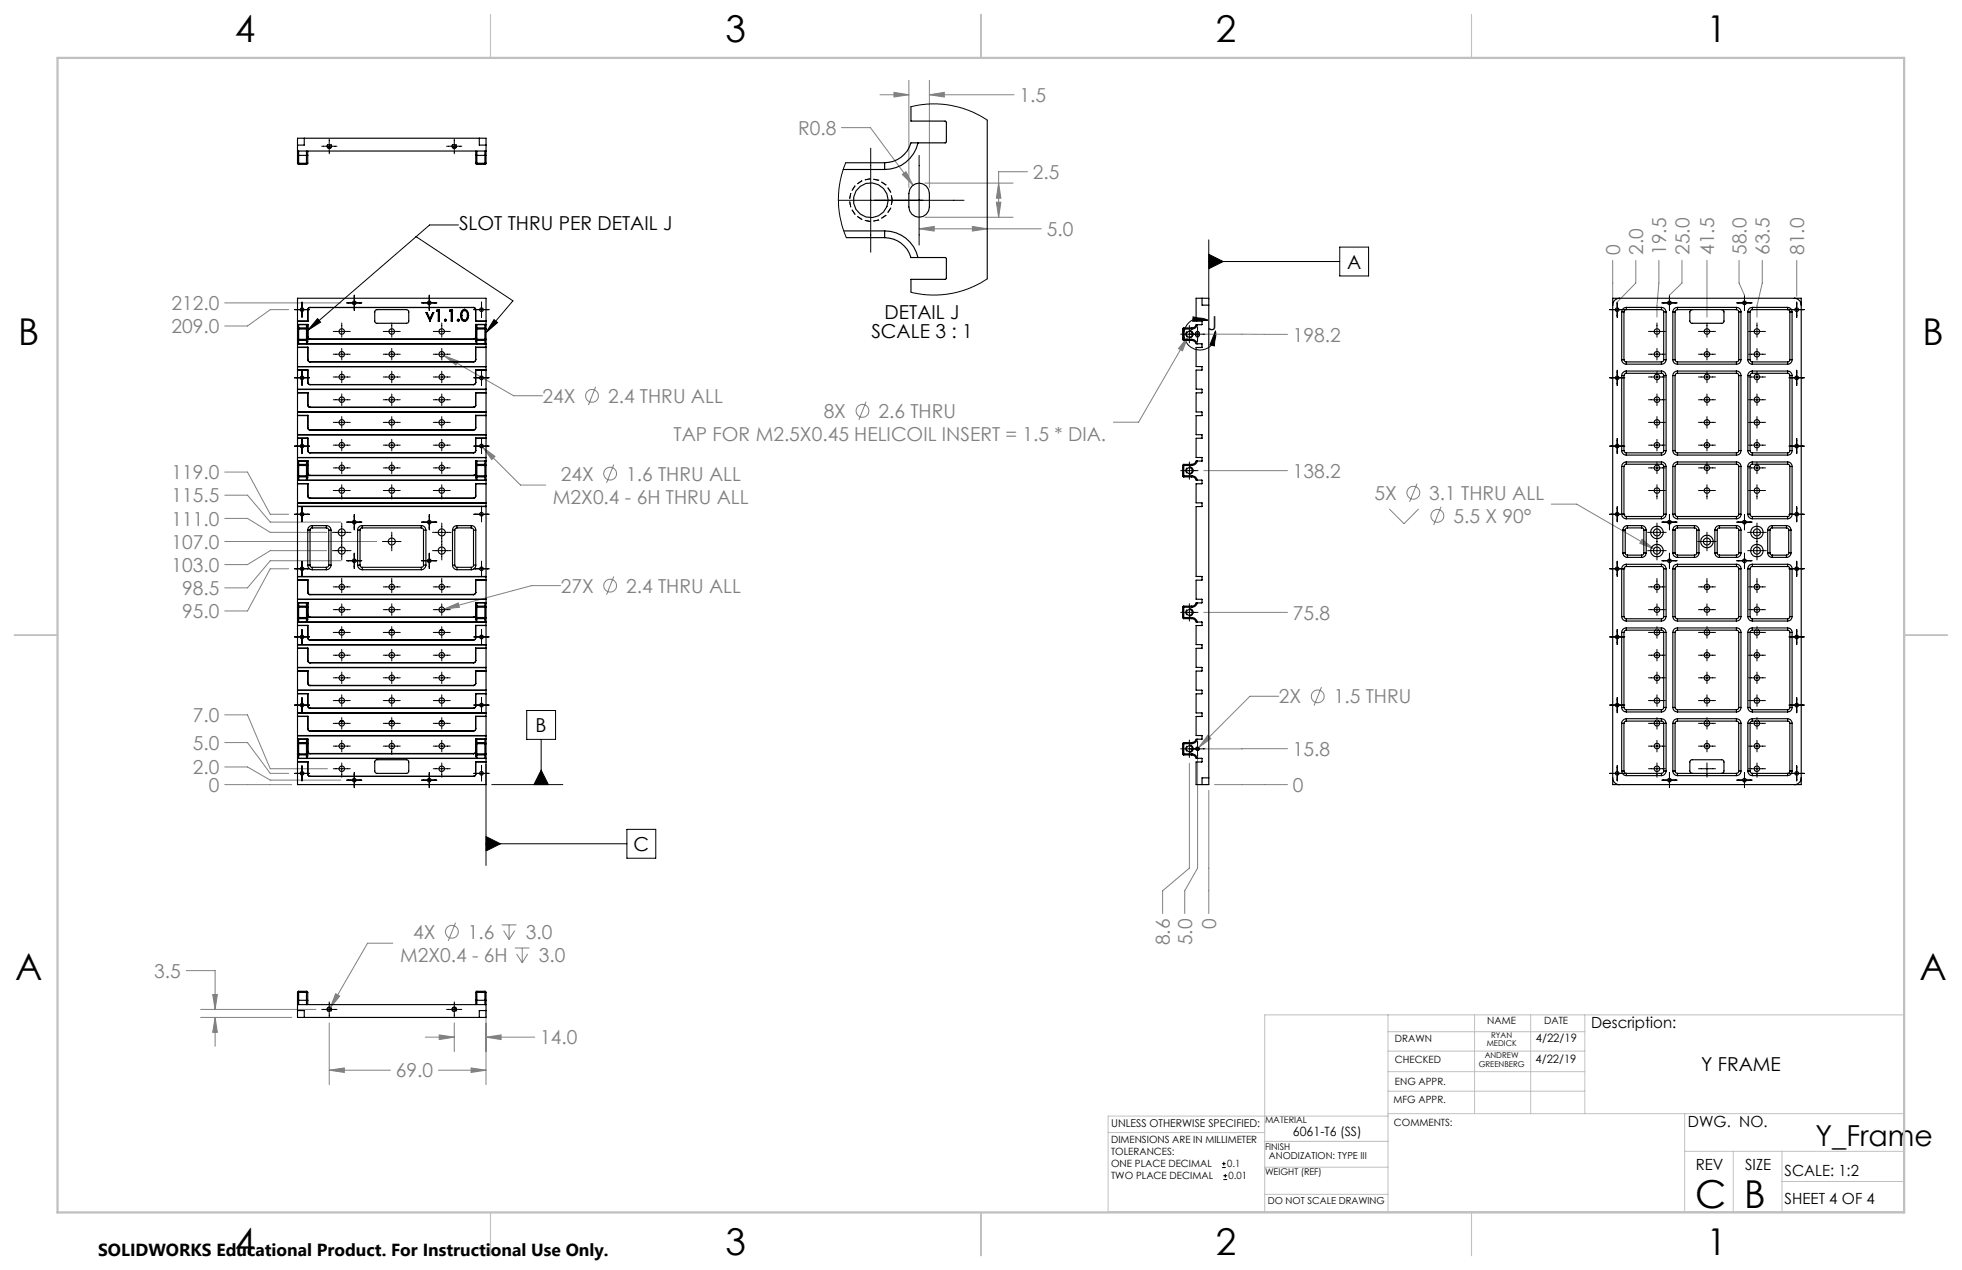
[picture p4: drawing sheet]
<svg xmlns="http://www.w3.org/2000/svg" width="432mm" height="279mm" viewBox="0 0 432 279" stroke-linecap="round" stroke-linejoin="round" font-family="sans-serif">
<defs><g id="words">
<g font-size="8.5">
<text x="373.1" y="265.8">C</text>
<text x="383.8" y="265.7">B</text>
</g>
<g font-size="8.1">
<text x="51.7" y="9.3">4</text>
<text x="159.7" y="9.3">3</text>
<text x="267.6" y="9.3">2</text>
<text x="375.6" y="9.3">1</text>
<text x="4" y="76">B</text>
<text x="423.1" y="76">B</text>
<text x="3.3" y="215.7">A</text>
<text x="422.4" y="215.7">A</text>
<text x="51.7" y="276">4</text>
<text x="159.7" y="276">3</text>
<text x="267.6" y="276">2</text>
<text x="375.6" y="276">1</text>
</g>
<text font-size="6.3" x="399.5" y="252.2">Y_Frame</text>
<g font-size="4.2" fill="#808080">
<text x="224.4" y="22.4">1.5</text>
<text x="175.6" y="29.6">R0.8</text>
<text x="227.3" y="39.4">2.5</text>
<text x="230.4" y="51.9">5.0</text>
<text x="356.5" y="56.1" transform="rotate(-90 356.5 56.1)">0</text>
<text x="361.6" y="56.1" transform="rotate(-90 361.6 56.1)">2.0</text>
<text x="366.7" y="56.1" transform="rotate(-90 366.7 56.1)">19.5</text>
<text x="371.8" y="56.1" transform="rotate(-90 371.8 56.1)">25.0</text>
<text x="377.3" y="56.1" transform="rotate(-90 377.3 56.1)">41.5</text>
<text x="384.4" y="56.1" transform="rotate(-90 384.4 56.1)">58.0</text>
<text x="389.5" y="56.1" transform="rotate(-90 389.5 56.1)">63.5</text>
<text x="397" y="56.1" transform="rotate(-90 397 56.1)">81.0</text>
<text x="37.8" y="68.2">212.0</text>
<text x="37.8" y="73.3">209.0</text>
<text x="284.5" y="75.1">198.2</text>
<text x="119.4" y="88.6">24X</text>
<text x="133.8" y="88.6">2.4 THRU ALL</text>
<text x="181.3" y="91.9">8X</text>
<text x="193.3" y="91.9">2.6 THRU</text>
<text x="148.2" y="97">TAP FOR M2.5X0.45 HELICOIL INSERT = 1.5 * DIA.</text>
<text x="37.8" y="105.4">119.0</text>
<text x="123.4" y="105.7">24X</text>
<text x="137.8" y="105.7">1.6 THRU ALL</text>
<text x="284.5" y="105.1">138.2</text>
<text x="37.8" y="110.5">115.5</text>
<text x="121.7" y="110.8">M2X0.4 - 6H THRU ALL</text>
<text x="302.5" y="109.9">5X</text>
<text x="314.6" y="109.9">3.1 THRU ALL</text>
<text x="37.8" y="115.6">111.0</text>
<text x="319.9" y="115">5.5 X 90°</text>
<text x="37.8" y="125.8">103.0</text>
<text x="37.8" y="120.7">107.0</text>
<text x="40.1" y="130.9">98.5</text>
<text x="123.4" y="130.4">27X</text>
<text x="137.8" y="130.4">2.4 THRU ALL</text>
<text x="40.1" y="136">95.0</text>
<text x="284.5" y="136.3">75.8</text>
<text x="281.5" y="154.7">2X</text>
<text x="293.5" y="154.7">1.5 THRU</text>
<text x="42.4" y="158.8">7.0</text>
<text x="42.4" y="164.9">5.0</text>
<text x="284.5" y="166.3">15.8</text>
<text x="42.4" y="170.3">2.0</text>
<text x="46" y="174.2">0</text>
<text x="284.5" y="174.2">0</text>
<text x="90.9" y="206.5">4X</text>
<text x="103" y="206.5">1.6</text>
<text x="115.7" y="206.5">3.0</text>
<text x="257.5" y="208" transform="rotate(-90 257.5 208)">8.6</text>
<text x="262.3" y="208" transform="rotate(-90 262.3 208)">5.0</text>
<text x="267.7" y="204.5" transform="rotate(-90 267.7 204.5)">0</text>
<text x="34" y="215.1">3.5</text>
<text x="88" y="211.6">M2X0.4 - 6H</text>
<text x="118.6" y="211.6">3.0</text>
<text x="118.9" y="229.8">14.0</text>
<text x="87.1" y="237">69.0</text>
</g>
<g font-size="4.2">
<text x="101" y="50.6">SLOT THRU PER DETAIL J</text>
<text x="296.5" y="59.1">A</text>
<text x="194.7" y="70.2">DETAIL J</text>
<text x="191.8" y="74.4">SCALE 3 : 1</text>
<text x="265.8" y="72.7">J</text>
<text x="117.9" y="161.1">B</text>
<text x="139.5" y="187.2">C</text>
<text x="374.4" y="235.6">Y FRAME</text>
</g>
<text font-size="3.8" x="21.6" y="276.3">SOLIDWORKS Educational Product. For Instructional Use Only.</text>
<g font-size="3.4">
<text x="350.2" y="226.2">Description:</text>
<text x="371.5" y="247.9">DWG. NO.</text>
<text x="373.2" y="257.5">REV</text>
<text x="384.1" y="257.5">SIZE</text>
<text x="392.8" y="258.7">SCALE: 1:2</text>
<text x="392.8" y="264.9">SHEET 4 OF 4</text>
</g>
<text font-size="2.8" x="284.5" y="250">6061-T6 (SS)</text>
<g font-size="2.5">
<text x="338" y="233.8">4/22/19</text>
<text x="338" y="229.2">4/22/19</text>
</g>
<text font-size="2.4" x="244.5" y="247.8">UNLESS OTHERWISE SPECIFIED:</text>
<g font-size="2.2">
<text x="327.3" y="225.4">NAME</text>
<text x="339.8" y="225.4">DATE</text>
<text x="307" y="233.8">CHECKED</text>
<text x="307" y="229.3">DRAWN</text>
<text x="307" y="238.6">ENG APPR.</text>
<text x="306.7" y="242.7">MFG APPR.</text>
<text x="244.5" y="251.5">DIMENSIONS ARE IN MILLIMETER</text>
<text x="306.8" y="247.7">COMMENTS:</text>
<text x="244.5" y="254.2">TOLERANCES:</text>
<text x="244.5" y="256.8">ONE PLACE DECIMAL</text>
<text x="270.1" y="256.8">0.1</text>
<text x="244.5" y="259.5">TWO PLACE DECIMAL</text>
<text x="270.4" y="259.5">0.01</text>
</g>
<g font-size="2.1">
<text x="279.3" y="255">ANODIZATION: TYPE III</text>
<text x="279" y="264.9">DO NOT SCALE DRAWING</text>
</g>
<g font-size="2">
<text x="278.4" y="247.1">MATERIAL</text>
<text x="278.4" y="253">FINISH</text>
<text x="278.4" y="258.5">WEIGHT (REF)</text>
</g>
<g font-size="1.8">
<text x="326.8" y="232.9">ANDREW</text>
<text x="327.2" y="230">MEDICK</text>
<text x="328.2" y="228.3">RYAN</text>
<text x="325.4" y="234.6">GREENBERG</text>
</g>
</g></defs>
<g fill="none" stroke="#808080" stroke-width=".22">
<path d="M200 17.7v23.6M204.5 17.7v23.6M185.2 28.1h6.4l9.3 12.6M193.7 20.8h6.3M196.7 20.3l3.3 .5-3.3 .5zM198.6 38.4l.8-.6 1.5 2.9zM204.5 20.8l3.3-.5v1zM204.5 20.8h18.7M226.1 37.8h-6.3v10M202.3 50.3l3.3-.5v1zM202.3 50.3h26.9M203.6 40.3h19.4"/>
<path d="M203.6 47.8h19.4M214 49.8l3.3 .5-3.3 .5zM219.3 44.5h1l-.5 3.3zM219.8 40.3l.5 3.3h-1zM354.9 57.3v8.3M360 57.3v5l-4.1 4.2M365.1 57.3v5l-.4 5v2.5M370.2 57.3v5l-2.8 2.6M375.7 57.3v12.5M382.7 57.3v5l1.2 2.6M387.8 57.3v5l-1.1 5v2.5M395.4 57.3v7.9"/>
<path d="M49.5 66.6h25.5M63.5 68.1h-4l-5 3.6h-5M97.7 78.2l3.2 1.2-.6 .9zM97.7 78.2l15.3 8.9h6.4M261.4 74.1l-1.2 3.1-.8-.5zM261.4 74.1l-10.8 18.8h-5.6M264.9 73.5l18.5 .1M106.3 98.4l2.6 2-.7 .7zM106.3 98.4l8.2 8.3h5.6M131.1 85.1l-1.6 4M190.6 88.4l-1.6 4M49.5 114.1h5l5 3h12.4"/>
<path d="M49.5 108.9h5l5 6h15.5M49.5 103.9h5l5 9.2h4M49.5 119.1h33.4M135.1 102.2l-1.6 4M264.9 103.5h18.5M305.8 112l3.2 3.2 3.2-3.2M311.9 106.4l-1.7 4M317.1 111.5l-1.6 4M341.4 110.9h5.6l17 9.9M361.4 118.6l2.6 2.2-3.1-1.3zM63.5 125.1h-4l-5 9.3h-5M71.9 121.1h-12.4l-5 3.1h-5"/>
<path d="M75 123.4h-15.5l-5 5.9h-5M97.8 134l3.1-1.4 .2 1zM123.4 128.8h-6.4l-19.2 5.2M135.1 126.8l-1.6 4M264.9 134.7h18.5M49.5 157.3h5l5 11.8h12.6M281.4 153.2h-6.3l-11.3 11.3M290.8 151.2l-1.6 4M49.5 172.6h14.7M49.5 168.7h5l5 2.9h15.5M49.5 163.4h5l5 6.7h4M261.8 167.9v23.1l-5.9 5v5"/>
<path d="M263.6 166v25l-2.9 5v5M265.8 161.8l.7 .7-2.7 2zM266 173.9v27.1M267.3 172.6h16.1M273.4 164.7h-.1M283.4 164.7h-18.5M41 213.5h6.3v8.6M46.8 218.8h1l-.5 3.3zM73.9 218.6l.9 .5-2.1 2.6zM86.4 207.5h-5.5l-8.2 14.2M100.3 203l-1.7 4M110.4 203.5h3.3"/>
<path d="M110.8 204.8l1.2 1.9M112 203.5v3.2M113.3 204.8l-1.3 1.9M113.3 208.6h3.2M113.7 209.9l1.2 1.9M114.9 208.6v3.2M116.1 209.9l-1.2 1.9M44.2 223.8h20M44.2 222.1h25.3M47.3 223.8l.5 3.3h-1zM47.3 223.8v6.4M72.5 235.4l3.3-.5v1z"/>
<path d="M72.5 225v13.6M72.5 235.4h13.4M93.6 228.2h6.4M96.5 235.4h10.5M96.7 227.7l3.3 .5-3.3 .5zM100 225v6.4M103.7 234.9l3.3 .5-3.3 .5zM107 228.2l3.3-.5v1zM107 222.3v16.3M107 228.2h10.7"/>
<circle cx="130.3" cy="87.1" r="1.41"/>
<circle cx="189.8" cy="90.4" r="1.41"/>
<circle cx="134.3" cy="104.2" r="1.41"/>
<circle cx="311" cy="108.4" r="1.42"/>
<circle cx="316.3" cy="113.5" r="1.41"/>
<circle cx="134.3" cy="128.8" r="1.4"/>
<circle cx="290" cy="153.2" r="1.42"/>
<circle cx="99.4" cy="205" r="1.42"/>
</g>
<g fill="none" stroke="#000" stroke-width=".22">
<path d="M70.8 32.2h3.4M72.5 30.5v3.3M98.3 32.2h3.3M100 30.5v3.3M191.6 32.6v22.9M202.3 34.2v19.7M91.6 52.1l21.3 14.1-5.9 7M100.9 49.5h-6.4l-26.8 23.2M184.5 44.1h27.7M266 56l3.2 1.5-3.2 1.6zM266 57.5h28.9M266 52.8v13.1"/>
<path d="M294.9 54.4h6.3v6.3h-6.3zM64.8 68.1h3.3M66.5 66.5v3.3M69.9 70.1l.7 .8-2.9 1.8zM73.3 77.9h3.8M73.3 72.9h3.8M75.2 71v3.2M75.2 76.7v2.5M76.3 66.6h3.3M78 64.9v3.4M84.3 77.9h3.8M84.3 72.9h3.8"/>
<path d="M86.2 71v3.2M86.2 76.7v2.5M92.8 66.6h3.3M94.5 64.9v3.4M95.4 77.9h3.7M95.4 72.9h3.7M97.2 71v3.2M97.2 76.7v2.5M104.3 68.1h3.3M106 66.5v3.3M108.7 70.3l.8 .7-2.5 2.2zM259.9 73.5h5.3"/>
<path d="M261.8 71.6v3.8M262.6 69.7l3.2 .7-3.3 .3zM263.6 71.9v3.3M265.8 70.4a3.5 3.5 0 0 0-5.1 2.1 3.5 3.5 0 0 0 3.3 4.5 3.5 3.5 0 0 0 3.5-4.2M267.5 72.8l-.2 3.3-1-.2zM354.3 68.1h3.3M355.9 66.5v3.3M362.8 77.9h3.7M362.8 72.9h3.7M364.7 71v3.2M364.7 76.7v2.5M365.8 66.6h3.3"/>
<path d="M367.4 64.9v3.4M373.8 77.9h3.7M373.8 72.9h3.7M375.7 71v3.2M375.7 76.7v2.5M382.2 66.6h3.4M383.9 64.9v3.4M384.8 77.9h3.7M384.8 72.9h3.7M386.7 71v3.2M386.7 76.7v2.5M393.7 68.1h3.4"/>
<path d="M395.4 66.5v3.3M64.8 83.1h3.3M64.8 98.1h3.3M66.5 81.5v3.3M66.5 96.4v3.4M73.3 97.9h3.8M73.3 92.9h3.8M73.3 87.9h3.8M73.3 82.9h3.8M75.2 81.7v2.5M75.2 86.7v2.5M75.2 91.7v2.5"/>
<path d="M75.2 96.7v2.5M84.3 97.9h3.8M84.3 92.9h3.8M84.3 87.9h3.8M84.3 82.9h3.8M86.2 81.7v2.5M86.2 86.7v2.5M86.2 91.7v2.5M86.2 96.7v2.5M95.4 97.9h3.7M95.4 92.9h3.7M95.4 87.9h3.7"/>
<path d="M95.4 82.9h3.7M97.2 81.7v2.5M97.2 86.7v2.5M97.2 91.7v2.5M97.2 96.7v2.5M104.3 83.1h3.3M104.3 98.1h3.3M106 81.5v3.3M106 96.4v3.4M354.3 83.1h3.3M354.3 98.1h3.3M355.9 81.5v3.3"/>
<path d="M355.9 96.4v3.4M362.8 97.9h3.7M362.8 92.9h3.7M362.8 87.9h3.7M362.8 82.9h3.7M364.7 81.7v2.5M364.7 86.7v2.5M364.7 91.7v2.5M364.7 96.7v2.5M373.8 97.9h3.7M373.8 92.9h3.7M373.8 87.9h3.7"/>
<path d="M373.8 82.9h3.7M375.7 81.7v2.5M375.7 86.7v2.5M375.7 91.7v2.5M375.7 96.7v2.5M384.8 97.9h3.7M384.8 92.9h3.7M384.8 87.9h3.7M384.8 82.9h3.7M386.7 81.7v2.5M386.7 86.7v2.5M386.7 91.7v2.5"/>
<path d="M386.7 96.7v2.5M393.7 83.1h3.4M393.7 98.1h3.4M395.4 81.5v3.3M395.4 96.4v3.4M64.8 113.1h3.3M66.5 111.5v3.3M73.2 117.1h4.1M73.3 102.9h3.8M73.3 107.9h3.8M75.2 101.7v2.5M75.2 106.6v3.2"/>
<path d="M75.2 115.1v8.1M76.3 114.9h3.3M78 113.2v3.4M84.2 119.1h4.1M84.3 102.9h3.8M84.3 107.9h3.8M86.2 101.7v2.5M86.2 106.6v3.2M86.2 117.1v4.1M92.8 114.9h3.3M94.5 113.2v3.4M95.2 117.1h4.1"/>
<path d="M95.4 102.9h3.7M95.4 107.9h3.7M97.2 101.7v2.5M97.2 106.6v3.2M97.2 115.1v8.1M104.3 113.1h3.3M106 111.5v3.3M259.9 103.5h3.8M261.8 101.6v3.8M354.3 113.1h3.3M355.9 111.5v3.3M362.6 117.1h4.1"/>
<path d="M362.8 102.9h3.7M362.8 107.9h3.7M364.7 101.7v2.5M364.7 106.6v3.2M364.7 115.1v8.1M365.8 114.9h3.3M367.4 113.2v3.4M373.6 119.1h4.1M373.8 102.9h3.7M373.8 107.9h3.7M375.7 101.7v2.5M375.7 106.6v3.2"/>
<path d="M375.7 117.1v4.1M382.2 114.9h3.4M383.9 113.2v3.4M384.6 117.1h4.1M384.8 102.9h3.7M384.8 107.9h3.7M386.7 101.7v2.5M386.7 106.6v3.2M386.7 115.1v8.1M393.7 113.1h3.4M395.4 111.5v3.3M64.8 125.1h3.3"/>
<path d="M66.5 123.5v3.3M66.5 138.5v3.3M73.2 121.1h4.1M73.3 134.1h3.8M73.3 129.1h3.8M73.3 139.1h3.8M75.2 127.2v3.2M75.2 132.9v2.5M75.2 137.9v2.5M76.3 123.4h3.3M78 121.7v3.4M84.3 134.1h3.8"/>
<path d="M84.3 129.1h3.8M84.3 139.1h3.8M86.2 127.2v3.2M86.2 132.9v2.5M86.2 137.9v2.5M92.8 123.4h3.3M94.5 121.7v3.4M95.2 121.1h4.1M95.4 134.1h3.7M95.4 129.1h3.7M95.4 139.1h3.7M97.2 127.2v3.2"/>
<path d="M97.2 132.9v2.5M97.2 137.9v2.5M104.3 125.1h3.3M106 123.5v3.3M106 138.5v3.3M259.9 134.7h3.8M261.8 132.8v3.8M354.3 125.1h3.3M355.9 123.5v3.3M355.9 138.5v3.3M362.6 121.1h4.1M362.8 134.1h3.7"/>
<path d="M362.8 129.1h3.7M362.8 139.1h3.7M364.7 127.2v3.2M364.7 132.9v2.5M364.7 137.9v2.5M365.8 123.4h3.3M367.4 121.7v3.4M373.8 134.1h3.7M373.8 129.1h3.7M373.8 139.1h3.7M375.7 127.2v3.2M375.7 132.9v2.5"/>
<path d="M375.7 137.9v2.5M382.2 123.4h3.4M383.9 121.7v3.4M384.6 121.1h4.1M384.8 134.1h3.7M384.8 129.1h3.7M384.8 139.1h3.7M386.7 127.2v3.2M386.7 132.9v2.5M386.7 137.9v2.5M393.7 125.1h3.4M395.4 123.5v3.3"/>
<path d="M395.4 138.5v3.3M64.8 155.1h3.3M64.8 140.1h3.3M66.5 153.5v3.3M73.3 144.1h3.8M73.3 149.1h3.8M73.3 154.1h3.8M73.3 159.1h3.8M75.2 142.9v2.5M75.2 147.8v2.6M75.2 152.9v2.5M75.2 157.9v2.5"/>
<path d="M84.3 144.1h3.8M84.3 149.1h3.8M84.3 154.1h3.8M84.3 159.1h3.8M86.2 142.9v2.5M86.2 147.8v2.6M86.2 152.9v2.5M86.2 157.9v2.5M95.4 144.1h3.7M95.4 149.1h3.7M95.4 154.1h3.7M95.4 159.1h3.7"/>
<path d="M97.2 142.9v2.5M97.2 147.8v2.6M97.2 152.9v2.5M97.2 157.9v2.5M104.3 155.1h3.3M104.3 140.1h3.3M106 153.5v3.3M115.9 156.3h6.4v6.4h-6.4zM354.3 155.1h3.3M354.3 140.1h3.3M355.9 153.5v3.3M362.8 144.1h3.7"/>
<path d="M362.8 149.1h3.7M362.8 154.1h3.7M362.8 159.1h3.7M364.7 142.9v2.5M364.7 147.8v2.6M364.7 152.9v2.5M364.7 157.9v2.5M373.8 144.1h3.7M373.8 149.1h3.7M373.8 154.1h3.7M373.8 159.1h3.7M375.7 142.9v2.5"/>
<path d="M375.7 147.8v2.6M375.7 152.9v2.5M375.7 157.9v2.5M384.8 144.1h3.7M384.8 149.1h3.7M384.8 154.1h3.7M384.8 159.1h3.7M386.7 142.9v2.5M386.7 147.8v2.6M386.7 152.9v2.5M386.7 157.9v2.5M393.7 155.1h3.4"/>
<path d="M393.7 140.1h3.4M395.4 153.5v3.3M64.8 170.1h3.3M66.5 168.5v3.3M73.3 164.1h3.8M73.3 169.1h3.8M75.2 162.9v2.5M75.2 167.9v3.1M76.3 171.6h3.3M78 170v3.3M84.3 164.1h3.8M86.2 162.9v3.1"/>
<path d="M92.8 171.6h3.3M94.5 170v3.3M95.4 164.1h3.7M95.4 169.1h3.7M97.2 162.9v2.5M97.2 167.9v3.1M104.3 170.1h3.3M106 168.5v3.3M107 168.1v22.3M108.2 172.6h15.7M119.1 169.4l1.6 3.2h-3.2zM119.1 162.7v9.9"/>
<path d="M259.9 164.7h5.3M261.8 162.8v3.9M263.6 164.4l-.3 .1-.1 .2M263.6 163.1v3.3M263.9 164.7l-.3 .4M354.3 170.1h3.3M355.9 168.5v3.3M362.8 164.1h3.7M362.8 169.1h3.7M364.7 162.9v2.5M364.7 167.9v3.1M365.8 171.6h3.3"/>
<path d="M367.4 170v3.3M373.8 164.1h3.7M373.8 169.1h3.7M375.7 162.9v2.5M375.7 167.9v3.1M382.2 171.6h3.4M383.9 170v3.3M384.8 164.1h3.7M384.8 169.1h3.7M386.7 162.9v2.5M386.7 167.9v3.1M393.7 170.1h3.4"/>
<path d="M395.4 168.5v3.3M107 184l3.1 1.6-3.1 1.6zM107 185.6h31M138 182.5h6.3v6.3h-6.3zM70.8 222.1h3.4M72.5 220.4v3.4M98.3 222.1h3.3M100 220.4v3.4M269 256.9h.8M269 256h.8M269.2 259.5h.9M269.2 258.7h.9"/>
<path d="M269.3 255.6v.8M269.7 258.3v.8"/>
</g>
<path d="M262.6 73.5a.79 .79 0 0 1-1.2 .7 .79 .79 0 0 1-.1-1.3 .79 .79 0 0 1 1.3 .5v.1M262.6 73.5a.79 .79 0 0 0-1.2-.7 .79 .79 0 0 0-.1 1.3 .79 .79 0 0 0 1.3-.5v-.1M262.6 103.5a.79 .79 0 0 1-1.2 .7 .79 .79 0 0 1-.1-1.3 .79 .79 0 0 1 1.3 .5v.1M262.6 103.5a.79 .79 0 0 0-1.2-.7 .79 .79 0 0 0-.1 1.3 .79 .79 0 0 0 1.3-.5v-.1M262.6 134.7a.79 .79 0 0 1-1.2 .7 .79 .79 0 0 1-.1-1.3 .79 .79 0 0 1 1.3 .5v.1M262.6 134.7a.79 .79 0 0 0-1.2-.7 .79 .79 0 0 0-.1 1.3 .79 .79 0 0 0 1.3-.5v-.1M262.6 164.7a.79 .79 0 0 1-1.2 .7 .79 .79 0 0 1-.1-1.3 .79 .79 0 0 1 1.3 .5v.1M262.6 164.7a.79 .79 0 0 0-1.2-.7 .79 .79 0 0 0-.1 1.3 .79 .79 0 0 0 1.3-.5v-.1" fill="none" stroke="#000" stroke-width=".22" stroke-dasharray="1.3 .6" stroke-dashoffset=".1" stroke-linecap="butt"/>
<path d="M72.5 32.7a.5 .5 0 0 1-.5-.8 .5 .5 0 0 1 .9-.1 .5 .5 0 0 1-.3 .8l-.1 .1M72.5 32.7a.5 .5 0 0 0 .4-.8 .5 .5 0 0 0-.8-.1 .5 .5 0 0 0 .3 .8l.1 .1M100 32.7a.5 .5 0 0 1-.5-.8 .5 .5 0 0 1 .9-.1 .5 .5 0 0 1-.3 .8l-.1 .1M100 32.7a.5 .5 0 0 0 .4-.8 .5 .5 0 0 0-.8-.1 .5 .5 0 0 0 .3 .8l.1 .1M72.5 221.6a.5 .5 0 0 0-.5 .7 .5 .5 0 0 0 .9 .1 .5 .5 0 0 0-.3-.8h-.1M72.5 221.6a.5 .5 0 0 1 .4 .7 .5 .5 0 0 1-.8 .1 .5 .5 0 0 1 .3-.8h.1M100 221.6a.5 .5 0 0 0-.5 .7 .5 .5 0 0 0 .9 .1 .5 .5 0 0 0-.3-.8h-.1M100 221.6a.5 .5 0 0 1 .4 .7 .5 .5 0 0 1-.8 .1 .5 .5 0 0 1 .3-.8h.1" fill="none" stroke="#000" stroke-width=".22" stroke-dasharray="1.3 .6" stroke-linecap="butt"/>
<path d="M196.4 44a4.7 4.7 0 0 1-6.6 4.4 4.7 4.7 0 0 1-1.5-7.7 4.7 4.7 0 0 1 7.7 1.5l.4 1.8M196.4 44a4.7 4.7 0 0 0-6.6-4.3 4.7 4.7 0 0 0-1.5 7.7 4.7 4.7 0 0 0 7.7-1.6l.4-1.8" fill="none" stroke="#000" stroke-width=".22" stroke-dasharray="1.3 .6" stroke-dashoffset=".2" stroke-linecap="butt"/>
<path d="M418.9 223.3v43.3" fill="none" stroke="#c0c0c0" stroke-width=".22" stroke-dasharray="15.2 1.3 1.3 1.3" stroke-dashoffset="5"/>
<g fill="none" stroke="#c0c0c0" stroke-width=".22">
<path d="M305.5 223.3v43.3M305.5 235.8h43.3M305.5 231.2h43.3M305.5 227h43.3M324.5 223.3v21.7M336.9 223.3v21.7M348.8 223.3v21.7M243.9 249.2h34.4M278.3 256.8h27.2M278.3 251.1h27.3M305.5 245h113.4M305.5 240.1h43.3"/>
<path d="M305.5 245.5h-61.6v21.1h175M370.8 245v21.6M370.8 253.3h48.1M381.5 253.3v13.3M392.2 259.9h26.7M392.2 253.3v13.3M278.3 262.7h27.2M418.9 265.1v-41.8h-140.6v43.3"/>
</g>
<path d="M108 3.2v9.5M215.9 3.2v9.5M323.8 3.2v9.5M3.1 139.7h9.6M419.1 139.7h9.5M108 266.7v9.6M215.9 266.7v9.6M323.8 266.7v9.6" fill="none" stroke="#c0c0c0" stroke-width=".25"/>
<path d="M12.7 12.7h406.4v254h-406.4z" fill="none" stroke="#c0c0c0" stroke-width=".5"/>
<path d="M262.6 69.7l3.2 .7-3.3 .3zM267.5 72.8l-.2 3.3-1-.2z" fill="#000"/>
<path d="M97.7 78.2l2.6 2.1 .6-.9zM97.8 134l3.3-.4-.2-1zM106.3 98.4l1.9 2.7 .7-.7zM261.4 74.1l-2 2.6 .8 .5zM265.8 161.8l-2 2.7 2.7-2zM47.3 223.8l.5 3.3h-1zM46.8 218.8h1l-.5 3.3zM107 228.2l3.3-.5v1zM96.7 227.7l3.3 .5-3.3 .5zM103.7 234.9l3.3 .5-3.3 .5zM72.5 235.4l3.3-.5v1zM73.9 218.6l-1.2 3.1 2.1-2.6zM361.4 118.6l-.5 .9 3.1 1.3zM196.7 20.3l3.3 .5-3.3 .5zM204.5 20.8l3.3-.5v1zM202.3 50.3l3.3-.5v1zM214 49.8l3.3 .5-3.3 .5zM219.8 40.3l.5 3.3h-1zM219.3 44.5h1l-.5 3.3zM198.6 38.4l2.3 2.3-1.5-2.9z" fill="#808080"/>
<path d="M119.1 169.4l1.6 3.2h-3.2zM107 184l3.1 1.6-3.1 1.6zM266 56l3.2 1.5-3.2 1.6zM263.2 164.7l.1 .3 .3 .1v-.4zM263.6 164.4v.3h.3l-.1-.2zM108.7 70.3l.8 .7-2.5 2.2zM69.9 70.1l.7 .8-2.9 1.8z" fill="#000"/>
<g fill="none" stroke="#000" stroke-width=".25">
<path d="M65.5 34.2h.2M65.5 33.2v1M65.5 35.9h.2M65.5 35.9l.2 .3M65.5 34.2v1.7M65.5 33.2h41.5M65.7 33.2v1M65.7 35.9v.3M65.7 34.2v1.7M65.7 34.2h1.8M65.7 35.9h1.8M65.7 36.2h1.8"/>
<path d="M67 30.4h-1.5v2.8M67 30.4v1.5h-1.5M67 30.4h38.5M67.5 34.2h.2M67.5 33.2v1M67.5 35.9h.2M67.5 35.9v.3M67.5 34.2v1.7M67.7 33.2v1M67.7 35.9l-.2 .3M67.7 34.2v1.7M104.7 34.2h.3"/>
<path d="M104.7 33.2v1M104.7 35.9h.3M104.7 35.9l.3 .3M104.7 34.2v1.7M105 33.2v1M105 35.9v.3M105 34.2v1.7M105 34.2h1.7M105 35.9h1.7M105 36.2h1.7M105.5 30.4h1.5v2.8M105.5 30.4v1.5h1.5"/>
<path d="M106.7 33.2v1M106.7 34.2h.3M106.7 35.9h.3M106.7 35.9v.3M106.7 34.2v1.7M107 33.2v1M107 35.9l-.3 .3M107 34.2v1.7M185.6 37.3h9.1M186.1 35.8h8.6M194.7 35.8v1.5M200.5 23.5v3.1h7.5l.3 .3-.1 4.5h-6.2"/>
<path d="M202 31.4a7.5 7.5 0 0 1-7.3 5.9M202 31.4h-1.4a6.3 6.3 0 0 1-5.9 4.4M217.3 26.4v34.9M185.7 50.8h9M186.3 52.3h8.4M194.7 50.8a7.5 7.5 0 0 1 7.3 5.9M194.7 52.3a6.1 6.1 0 0 1 5.8 4.4h1.5M194.7 50.8v1.5M200.7 41a2.25 2.25 0 0 1 2.4-.5 2.25 2.25 0 0 1 1.4 2v3a2.26 2.26 0 0 1-2.2 2.3 2.26 2.26 0 0 1-2.3-2.3v-3l.2-.8zM202 56.7h6.2l.1 4.5-.3 .3h-7.5v2.8M65.5 74.6h.2M65.5 72.4h.2"/>
<path d="M65.5 74.6l.2 .3M65.5 71.4h.2M65.5 71.4v1M65.5 74.6v1M65.5 75.6v.1M65.5 70.6v.1M65.5 76.4h.1M65.5 71.4h.1M65.5 70.6v-5h41.5v5M65.5 70.7v.7M65.5 72.4v2.2M65.5 75.7v.7"/>
<path d="M65.5 76.4v9.2M65.5 75.7h41.5M65.5 70.6h2.2M65.5 76.4h2.2M65.5 70.7h2.3M65.5 76.4h2.3M65.5 71.4h2.3M65.7 72.1v.3M65.7 72.1l-.2 .3M65.7 74.6v.3M65.7 71.4v.7M65.7 74.9v.1a.37 .37 0 0 1-.2 .6"/>
<path d="M65.7 72.1h1.8M65.7 72.4h1.8M65.7 72.4v2.2M65.7 74.6h1.8M65.7 74.9h1.8M65.7 71.4h1.8M67.5 72.1v.3M67.5 72.4h.2M67.5 72.1l.2 .3M67.5 74.6h.2M67.5 74.6v.3M67.5 71.4v.7"/>
<path d="M67.5 71.4h.2M67.5 72.4v2.2M67.7 74.6l-.2 .3M67.7 71.4v1M67.7 74.6v.5l-.2 .5v-.7M67.7 79.1l.1 .3 .4 .2M67.7 79.1h.1M67.7 70.6l.1 .1M67.7 68.1h.1M67.7 68.1v2.5M67.7 72.4v2.2M67.7 76.4v2.7"/>
<path d="M67.8 74.1v.3l.4 .2M67.8 79.1l.1 .3 .3 .2M67.8 76.4h-.1M67.8 71.4h-.1M67.8 68.1v2.6M67.8 71.4v2.7M67.8 76.4v2.7M68.2 67.6l-.3 .1-.2 .4M68.2 79.6h.1M68.2 74.6h.1M68.2 67.6v.1M68.2 67.7l-.4 .2v.2"/>
<path d="M68.2 74.6h36M68.2 67.6h36M68.2 79.6h36M68.2 67.7h36M82.6 68.3l.4-.2 6.6 .1 .4 .3-.1 2.3-.3 .3h-6.8l-.3-.4v-2.2zM93.8 68.8h.2M93.8 68.8l.8 1.8M93.8 68.8l.1 .1M93.9 68.9l.7 1.5 .7-1.5M94 68.8l.6 1.3M94 68.8l-.1 .1M94.6 70.6h.1"/>
<path d="M94.6 70.1v.5M95.2 68.8h.3M95.2 68.8l-.6 1.3M95.2 68.8l.1 .1M95.5 68.8l-.8 1.8M95.5 68.8l-.2 .1M96.1 68.4h.3M96.2 68.1h.5M96.2 68.1l-.1 .3M96.2 68.1l.1 .2M96.3 68.3h.3M96.3 68.3l-.2 .1"/>
<path d="M96.4 70.6h.3M96.4 68.4v2.2M96.6 70.5l-.2 .1M96.6 70.5l.1 .1M96.6 68.3l-.2 .1M96.6 68.3v2.2M96.7 68.1v2.5M96.7 68.1l-.1 .2M97.8 70.4l.2 .3M97.8 70.4h.2M98 70.4v.1M98 70.2l.2 .2"/>
<path d="M98 70.2l-.2 .2M98 70.5v.2M98 70.2v.2M98 70.4h.1M98.1 70.4l-.1 .1M98.1 70.4h.1M98.2 70.4l-.2 .3M98.9 68.4h.4M99.1 68.1h.5M99.1 68.1l-.2 .3M99.1 68.1l.1 .2M99.2 68.3h.2"/>
<path d="M99.2 68.3l-.3 .1M99.3 70.6h.3M99.3 68.4v2.2M99.4 68.3h.1M99.4 70.5l-.1 .1M99.4 70.5l.2 .1M99.4 68.3v2.2M99.4 68.3l-.1 .1M99.6 68.1v2.5M99.6 68.1l-.2 .2M100.6 70.4l.3 .3M100.6 70.4h.2"/>
<path d="M100.8 70.4l.1 .1M100.9 70.2l.2 .2M100.9 70.2l-.3 .2M100.9 70.5v.2M100.9 70.4h.1M100.9 70.2v.2M100.9 70.4h-.1M100.9 70.4v.1M100.9 70.4h.2M101.1 70.4l-.2 .3M101.4 69.4a1.14 1.14 0 0 0 .6 1.3h.2M101.4 69.4h.1"/>
<path d="M101.5 69.4h.1M101.5 69.4a1.03 1.03 0 0 0 .5 1.1l.2 .1M101.6 69.4l.1 .7 .5 .3M102.2 68.2h.1M102.2 68.2v.1M102.2 68.3l-.2 .1a.91 .91 0 0 0-.4 1M102.2 68.2a.73 .73 0 0 0-.6 .7l-.1 .5M102.2 70.6h.1M102.2 70.4v.2M102.2 68.2a.92 .92 0 0 1 .8 1.2M102.2 68.3l.5 .3 .2 .8M102.2 68.1a1.04 1.04 0 0 1 .9 1.3"/>
<path d="M102.2 68.1a1.06 1.06 0 0 0-.8 1.3M102.2 68.1v.1M102.2 70.6v.1M102.8 70l.1 .1M102.8 70l-.2 .3-.4 .1M102.9 69.4l-.1 .6M102.9 69.4h.1M102.9 70.1l-.3 .4-.4 .1M103 69.4l-.1 .7M103 69.4h.1M103.1 69.4a1.07 1.07 0 0 1-.9 1.3M104.2 67.6l.4 .2 .1 .3"/>
<path d="M104.2 79.6h.1M104.2 74.6h.1M104.2 67.7l.3 .1 .2 .3M104.2 67.6v.1M104.7 74.1l-.1 .3-.4 .2M104.7 79.1l-.2 .4-.3 .1M104.7 79.1h.1M104.7 74.1l-.2 .4-.3 .1M104.7 71.4h.1M104.7 76.4h.1M104.7 68.1h.1M104.7 68.1v2.6"/>
<path d="M104.7 71.4v2.7M104.7 76.4v2.7M104.7 70.7h2.3M104.7 76.4h2.3M104.7 71.4h2.3M104.7 74.6h.3M104.7 72.4h.3M104.7 74.6l.3 .3M104.7 71.4h.3M104.7 71.4v1M104.7 74.6v.7l.3 .3v-.7M104.7 79.1l-.1 .3-.4 .2"/>
<path d="M104.7 70.6v.1M104.7 68.1v2.5M104.7 72.4v2.2M104.7 70.6h2.3M105 72.1v.3M105 72.1l-.3 .3M105 74.6v.3M105 71.4v.7M105 72.1h1.7M105 72.4h1.7M105 72.4v2.2M105 74.6h1.7"/>
<path d="M105 74.9h1.7M105 71.4h1.7M106.7 72.4h.3M106.7 72.1v.3M106.7 72.1l.3 .3M106.7 74.6h.3M106.7 74.6v.3M106.7 71.4v.7M106.7 71.4h.3M106.7 74.9v.7h.3M106.7 72.4v2.2M107 74.6l-.3 .3"/>
<path d="M107 71.4v1M107 74.6v1M107 75.6v.1M107 70.6v.1M107 71.4h.1M107 76.4h.1M107 70.7v.7M107 72.4v2.2M107 75.7v.7M107 76.4v9.2M260.3 74.6l.2 .3M260.3 74.6h.2"/>
<path d="M260.3 72.4h.2M260.3 72.4v2.2M260.5 72.1v.3M260.5 74.6v.3M260.5 72.1l-.2 .3M260.5 72.1h1.8M260.5 72.4h1.8M260.5 74.6h1.8M260.5 74.9h1.8M260.5 72.4v2.2M262.3 74.6a1.23 1.23 0 0 1 1.2 1M262.3 74.9a1.1 1.1 0 0 1 1 .7h.2"/>
<path d="M262.3 74.6v.3M262.3 72.1v.3M263.4 72.9h.3l.2 .2v.7a.37 .37 0 0 1-.4 .4 .37 .37 0 0 1-.3-.4v-.5zM263.5 71.4a1.16 1.16 0 0 1-1.2 1M263.5 71.4h-.3a.92 .92 0 0 1-.9 .7M263.5 75.6h1v.8h-1.3v4.2h1.3v.8h-1.3v4.2h1.3v.8h-1.3v4.2h1.3v.8h-1.3v4.2h1.3v.8h-1.3v4.2h1.3v.8M264.5 65.6v1.5h1.5M266 67.1v-1.5h-2.8v5l1.3 .1v.7h-1M266 67.1v104M354.9 65.6h41.5v107h-41.5zM356.4 65.6a1.51 1.51 0 0 0-1.5 1.5M356.9 79.1a1.02 1.02 0 0 0 1 1"/>
<path d="M356.9 68.6h.5M356.9 79.1h.5M356.9 68.6v10.5M357.4 79.1l.2 .5h.3M357.4 68.6v10.5M357.9 67.6a1.02 1.02 0 0 0-1 1M357.9 79.6v.5M357.9 67.6v.5M357.9 68.1l-.3 .2-.2 .3M357.9 67.6h7.8M357.9 79.6h7.8M357.9 68.1h7.8"/>
<path d="M365.7 67.6a1.02 1.02 0 0 1 1 1M365.7 79.6v.5M365.7 67.6v.5M365.7 68.1l.3 .2 .1 .3M366.1 68.6h.6M366.1 79.1h.6M366.1 79.1l-.1 .4-.3 .1M366.1 68.6v10.5M366.7 79.1a1.02 1.02 0 0 1-1 1M366.7 68.6v10.5M368.2 79.1a.97 .97 0 0 0 1 1M368.2 68.6h.5"/>
<path d="M368.2 79.1h.5M368.2 68.6v10.5M368.7 79.1l.1 .4 .4 .1M368.7 68.6v10.5M369.2 67.6a.97 .97 0 0 0-1 1M369.2 67.6v.5M369.2 68.1l-.4 .2-.1 .3M369.2 79.6v.5M369.2 67.6h13M369.2 79.6h13M369.2 68.1h13M372.4 68.1l-.3 .2-.2 .3v2l.4 .5 6.9-.1 .2-.3v-2.2l-.1-.2-.4-.2"/>
<path d="M382.2 67.6a.96 .96 0 0 1 1 1M382.2 68.1l.3 .2 .2 .3M382.2 67.6v.5M382.2 79.6v.5M382.7 68.6h.5M382.7 79.1h.5M382.7 79.1l-.2 .4-.3 .1M382.7 68.6v10.5M383.2 79.1a.96 .96 0 0 1-1 1M383.2 68.6v10.5M384.7 79.1a.96 .96 0 0 0 1 1M384.7 68.6h.5"/>
<path d="M384.7 79.1h.5M384.7 68.6v10.5M385.2 79.1l.1 .4 .4 .1M385.2 68.6v10.5M385.7 67.6a.96 .96 0 0 0-1 1M385.7 68.1l-.4 .2-.1 .3M385.7 67.6v.5M385.7 79.6v.5M385.7 67.6h7.7M385.7 79.6h7.7M385.7 68.1h7.7M393.4 67.6a.96 .96 0 0 1 1 1"/>
<path d="M393.4 68.1l.4 .2 .1 .3M393.4 67.6v.5M393.4 79.6v.5M393.9 79.1h.5M393.9 68.6h.5M393.9 79.1l-.2 .5h-.3M393.9 68.6v10.5M394.4 79.1a.96 .96 0 0 1-1 1M394.4 68.6v10.5M394.9 65.6a1.57 1.57 0 0 1 1.5 1.5M65.5 95.6l41.5 .1zM65.5 80.6v.1"/>
<path d="M65.5 90.6l41.5 .1zM65.5 85.6v.1M65.5 96.4h.1M65.5 91.4h.1M65.5 85.7v5.7M65.5 91.4v10M65.5 91.4h2.2M65.5 85.6h41.5M65.5 80.6h41.5M65.5 85.7h41.5M65.5 91.4h2.3M67.7 99.1l.1 .3 .4 .2"/>
<path d="M67.7 89.1l.2 .4 .3 .1M67.7 94.1l.2 .4 .3 .1M67.7 84.1l.2 .5h.3M67.7 89.1h.1M67.7 84.1h.1M67.7 94.1h.1M67.7 99.1h.1M67.7 81.4v2.7M67.7 86.4v2.7M67.7 91.4v2.7M67.8 89.1l.1 .4 .3 .1M67.8 84.1l.1 .4 .3 .1"/>
<path d="M67.8 94.1l.2 .4 .2 .1M67.8 99.1l.1 .3 .3 .2M67.8 96.4l-.1 2.7M67.8 81.4h-.1M67.8 81.4h-2.3h2.2M67.8 91.4h-.1M67.8 86.4h-.1M67.8 86.4h-2.3h2.2M67.8 96.4h-2.3M67.8 81.4v2.7M67.8 86.4v2.7M67.8 91.4v2.7"/>
<path d="M67.8 96.4v2.7M68.2 89.6h.1M68.2 84.6h.1M68.2 94.6h.1M68.2 99.6h.1M68.2 99.6h36M68.2 89.6h36M68.2 94.6h36M68.2 84.6h36M104.2 89.6h.1M104.2 94.6h.1M104.2 99.6h.1"/>
<path d="M104.2 84.6h.1M104.7 94.1l-.2 .4-.3 .1M104.7 94.1h.1M104.7 99.1l-.2 .3-.3 .2M104.7 99.1h.1M104.7 89.1l-.2 .4-.3 .1M104.7 89.1h.1M104.7 84.1l-.2 .4-.3 .1M104.7 84.1h.1M104.7 96.4v2.7M104.7 91.4h.1M104.7 81.4h.1"/>
<path d="M104.7 81.4h2.3h-2.3M104.7 86.4h.1M104.7 86.4h2.3h-2.3M104.7 96.4h2.3M104.7 81.4v2.7M104.7 86.4v2.7M104.7 91.4v2.7M104.7 91.4h2.3M104.7 99.1l-.1 .3-.4 .2M104.7 89.1l-.1 .4-.4 .1M104.7 94.1l-.1 .3-.4 .2M104.7 84.1l-.1 .3-.4 .2"/>
<path d="M107 80.6v.1M107 85.6v.1M107 96.4h.1M107 91.4h.1M107 85.7v5.7M107 91.4v10M356.9 99.1a1.02 1.02 0 0 0 1 1M356.9 82.6h.5M356.9 99.1h.5M356.9 82.6v16.5M357.4 99.1l.2 .5h.3M357.4 82.6v16.5"/>
<path d="M357.9 81.6a1.02 1.02 0 0 0-1 1M357.9 82.1l-.3 .1-.2 .4M357.9 81.6v.5M357.9 99.6v.5M357.9 99.6h7.8M357.9 80.1h7.8M357.9 81.6h7.8M357.9 82.1h7.8M365.7 81.6a1.02 1.02 0 0 1 1 1M365.7 99.6v.5M365.7 82.1l.3 .2 .1 .3M365.7 81.6v.5"/>
<path d="M366.1 99.1l-.2 .5h-.2M366.1 99.1h.6M366.1 82.6h.6M366.1 82.6v16.5M366.7 99.1a1.02 1.02 0 0 1-1 1M366.7 82.6v16.5M368.2 99.1a.97 .97 0 0 0 1 1M368.2 99.1h.5M368.2 82.6h.5M368.2 82.6v16.5M368.7 99.1l.1 .4 .4 .1M368.7 82.6v16.5"/>
<path d="M369.2 81.6a.97 .97 0 0 0-1 1M369.2 81.6v.5M369.2 99.6v.5M369.2 82.1l-.4 .2-.1 .3M369.2 99.6h13M369.2 80.1h13M369.2 81.6h13M369.2 82.1h13M382.2 81.6a.96 .96 0 0 1 1 1M382.2 82.1l.3 .2 .2 .3M382.2 81.6v.5M382.2 99.6v.5"/>
<path d="M382.7 82.6h.5M382.7 99.1h.5M382.7 99.1l-.1 .3-.4 .2M382.7 82.6v16.5M383.2 99.1a.96 .96 0 0 1-1 1M383.2 82.6v16.5M384.7 99.1a.96 .96 0 0 0 1 1M384.7 82.6h.5M384.7 99.1h.5M384.7 82.6v16.5M385.2 99.1l.1 .4 .4 .1M385.2 82.6v16.5"/>
<path d="M385.7 81.6a.96 .96 0 0 0-1 1M385.7 81.6v.5M385.7 82.1l-.4 .2-.1 .3M385.7 99.6v.5M385.7 99.6h7.7M385.7 80.1h7.7M385.7 81.6h7.7M385.7 82.1h7.7M393.4 81.6a.96 .96 0 0 1 1 1M393.4 81.6v.5M393.4 82.1l.3 .1 .2 .4M393.4 99.6v.5"/>
<path d="M393.9 82.6h.5M393.9 99.1h.5M393.9 99.1l-.2 .5h-.3M393.9 82.6v16.5M394.4 99.1a.96 .96 0 0 1-1 1M394.4 82.6v16.5M65.5 102.4h.2M65.5 104.7h.2M65.5 104.7l.2 .2M65.5 101.4a.42 .42 0 0 1 .2 .7v.1M65.5 101.4v1M65.5 105.6h.2"/>
<path d="M65.5 104.7v.9M65.5 100.6l41.5 .1zM65.5 105.6v.1M65.5 111.4h.1M65.5 110.6v.1M65.5 101.4h.1M65.5 106.4h.1M65.5 102.4v2.3M65.5 105.7v5.7M65.5 111.4v15.4M65.5 101.4h2.3M65.5 111.4h41.5"/>
<path d="M65.5 110.6h41.5M65.5 105.7h41.5M65.7 102.2l-.2 .2M65.7 102.2v.2M65.7 104.7v.2M65.7 104.9v.7M65.7 102.4v2.3M65.7 102.4h1.8M65.7 104.7h1.8M65.7 102.2h1.8M65.7 104.9h1.8M65.7 105.6h41"/>
<path d="M67.5 102.2v.2M67.5 102.2l.2 .2M67.5 102.4h.2M67.5 104.7h.2M67.5 104.7v.2M67.5 102.4v2.3M67.7 104.7l-.2 .2M67.7 101.4a.42 .42 0 0 0-.2 .7v.1M67.7 101.4v1M67.7 104.7l-.2 .9v-.7M67.7 109.1l.1 .3 .4 .2M67.7 116.6h.5"/>
<path d="M67.7 109.1h.1M67.7 102.4v2.3M67.7 116.6v7.7M67.8 104.1v.3l.4 .2M67.8 109.1v.3l.4 .2M67.8 104.1l.1 .4 .3 .1M67.8 101.4h-.1M67.8 106.4l-.1 2.7M67.8 106.4h-2.3M67.8 101.4v2.7M67.8 106.4v2.7M68.2 109.6h.1"/>
<path d="M68.2 104.6h.1M68.2 104.6h36M68.2 109.6h36M68.2 116.6v7.7M68.7 115.6a.96 .96 0 0 0-1 1M68.7 115.6v.5M68.7 116.1l-.3 .2-.2 .3M68.7 115.6h3.1M68.7 116.1h3.1M71.8 115.6a1.02 1.02 0 0 1 1 1M71.8 115.6v.5M71.8 116.1l.3 .1 .3 .4"/>
<path d="M72.4 116.6h.4M72.4 116.6v7.7M72.8 116.6v7.7M78.7 116.6h.5M78.7 116.6v7.7M79.2 116.6v7.7M79.7 115.6a1.02 1.02 0 0 0-1 1M79.7 115.6v.5M79.7 116.1l-.3 .2-.2 .3M79.7 115.6h13M79.7 116.1h13M92.7 115.6a1.02 1.02 0 0 1 1 1"/>
<path d="M92.7 115.6v.5M92.7 116.1l.4 .2 .1 .3M93.2 116.6h.5M93.2 116.6v7.7M93.7 116.6v7.7M99.6 116.6h.5M99.6 116.6v7.7M100.1 116.6v7.7M100.6 115.6a.96 .96 0 0 0-1 1M100.6 115.6v.5M100.6 116.1l-.4 .2-.1 .3M100.6 115.6h3.1"/>
<path d="M100.6 116.1h3.1M103.7 115.6a.96 .96 0 0 1 1 1M103.7 115.6v.5M103.7 116.1l.3 .1 .2 .4M104.2 116.6h.5M104.2 104.6h.1M104.2 109.6h.1M104.2 116.6v7.7M104.7 104.1l-.1 .3-.4 .2M104.7 109.1l-.1 .3-.4 .2M104.7 109.1h.1M104.7 104.1l-.2 .4-.3 .1"/>
<path d="M104.7 106.4v2.7M104.7 106.4h2.3M104.7 102.4h.3M104.7 104.7h.3M104.7 104.7l.3 .2M104.7 101.4h.3M104.7 101.4v1M104.7 104.7v.6l.3 .3v-.7M104.7 101.4v2.7M104.7 102.4v2.3M104.7 116.6v7.7M105 102.2v.2"/>
<path d="M105 102.2l-.3 .2M105 104.7v.2M105 101.4v.8M105 102.4v2.3M105 102.4h1.7M105 104.7h1.7M105 102.2h1.7M105 104.9h1.7M105 101.4h1.7M106.7 102.2l.3 .2M106.7 102.4h.3M106.7 102.2v.2"/>
<path d="M106.7 104.7h.3M106.7 104.7v.2M106.7 101.4v.8M106.7 101.4h.3M106.7 104.9v.7M106.7 105.6h.3M106.7 102.4v2.3M107 104.7l-.3 .2M107 101.4v1M107 104.7v.9M107 105.6v.1M107 111.4h.1"/>
<path d="M107 110.6v.1M107 106.4h.1M107 102.4v2.3M107 105.7v5.7M107 111.4v15.4M260.3 102.4h.2M260.3 104.7h.2M260.3 104.7l.2 .2M260.3 102.4v2.3M260.5 104.7v.2M260.5 102.2v.2M260.5 102.2l-.2 .2"/>
<path d="M260.5 102.4h1.8M260.5 104.7h1.8M260.5 102.2h1.8M260.5 104.9h1.8M260.5 102.4v2.3M262.3 104.9a1 1 0 0 1 1 .7h.2M262.3 104.7v.2M262.3 104.7a1.16 1.16 0 0 1 1.2 .9M262.3 102.2v.2M263.5 101.4a1.23 1.23 0 0 1-1.2 1M263.5 101.4h-.3a1.01 1.01 0 0 1-.9 .8M263.5 105.6l1 .1v.7h-1.3v4.2l1.3 .1v.7h-1.3v15.4l1.3 .1v.7h-1.3v4.2l1.3 .1v.7h-1"/>
<path d="M263.5 101.4h1M264.5 101.4h.1M356.9 113.1a1.02 1.02 0 0 0 1 1M356.9 113.1h.5M356.9 102.6h.5M356.9 102.6v10.5M357.2 116.6h.5M357.2 116.6v5M357.4 113.1l.2 .5h.3M357.4 102.6v10.5M357.7 116.6v5M357.9 101.6a1.02 1.02 0 0 0-1 1"/>
<path d="M357.9 113.6v.5M357.9 101.6v.5M357.9 102.1l-.3 .1-.2 .4M357.9 100.1h7.8M357.9 101.6h7.8M357.9 114.1h7.8M357.9 102.1h7.8M357.9 113.6h7.8M358.2 115.6a1.02 1.02 0 0 0-1 1M358.2 115.6v.5M358.2 116.1l-.3 .1-.2 .4M358.2 115.6h3.1"/>
<path d="M358.2 116.1h3.1M361.3 115.6a1.02 1.02 0 0 1 1 1M361.3 115.6v.5M361.3 116.1l.3 .2 .2 .3M361.8 116.6h.5M361.8 116.6v5M362.3 116.6v5M365.7 101.6a1.02 1.02 0 0 1 1 1M365.7 113.6v.5M365.7 102.1l.4 .2v.3M365.7 101.6v.5M366.1 113.1h.6"/>
<path d="M366.1 102.6h.6M366.1 113.1v.3l-.4 .2M366.1 102.6v10.5M366.7 113.1a1.02 1.02 0 0 1-1 1M366.7 102.6v10.5M368.2 113.1a.97 .97 0 0 0 1 1M368.2 113.1h.5M368.2 102.6h.5M368.2 116.6h.5M368.2 102.6v10.5M368.2 116.6v5M368.7 113.1l.1 .4 .4 .1"/>
<path d="M368.7 102.6v10.5M368.7 116.6v5M369.2 101.6a.97 .97 0 0 0-1 1M369.2 115.6a.97 .97 0 0 0-1 1M369.2 101.6v.5M369.2 102.1l-.4 .2-.1 .3M369.2 113.6v.5M369.2 115.6v.5M369.2 116.1l-.4 .2-.1 .3M369.2 115.6h3.7M369.2 116.1h3.7M369.2 100.1h13"/>
<path d="M369.2 101.6h13M369.2 114.1h13M369.2 102.1h13M369.2 113.6h13M372.9 115.6a.96 .96 0 0 1 1 1M372.9 116.1l.4 .2 .1 .3M372.9 115.6v.5M373.4 116.6h.5M373.4 116.6v5M373.9 116.6v5M377.4 116.6h.5M377.4 116.6v5"/>
<path d="M377.9 116.6v5M378.4 115.6a1.02 1.02 0 0 0-1 1M378.4 115.6v.5M378.4 116.1l-.3 .2-.2 .3M378.4 115.6h3.8M378.4 116.1h3.8M382.2 101.6a.96 .96 0 0 1 1 1M382.2 115.6a.96 .96 0 0 1 1 1M382.2 102.1l.4 .2 .1 .3M382.2 101.6v.5M382.2 113.6v.5M382.2 116.1l.4 .2 .1 .3"/>
<path d="M382.2 115.6v.5M382.7 102.6h.5M382.7 113.1l-.1 .3-.4 .2M382.7 113.1h.5M382.7 116.6h.5M382.7 102.6v10.5M382.7 116.6v5M383.2 113.1a.96 .96 0 0 1-1 1M383.2 102.6v10.5M383.2 116.6v5M384.7 113.1a.96 .96 0 0 0 1 1M384.7 113.1h.5"/>
<path d="M384.7 102.6h.5M384.7 102.6v10.5M385.2 113.1l.1 .4 .4 .1M385.2 102.6v10.5M385.7 101.6a.96 .96 0 0 0-1 1M385.7 101.6v.5M385.7 113.6v.5M385.7 102.1l-.5 .2v.3M385.7 100.1h7.7M385.7 101.6h7.7M385.7 114.1h7.7M385.7 102.1h7.7"/>
<path d="M385.7 113.6h7.7M389 116.6h.5M389 116.6v5M389.5 116.6v5M390 115.6a.96 .96 0 0 0-1 1M390 116.1l-.3 .1-.2 .4M390 115.6v.5M390 115.6h3.2M390 116.1h3.2M393.2 115.6a.96 .96 0 0 1 1 1M393.2 116.1l.3 .2 .2 .3M393.2 115.6v.5"/>
<path d="M393.4 101.6a.96 .96 0 0 1 1 1M393.4 101.6v.5M393.4 102.1l.4 .2 .1 .3M393.4 113.6v.5M393.7 116.6h.5M393.7 116.6v5M393.9 102.6h.5M393.9 113.1h.5M393.9 113.1l-.1 .3-.4 .2M393.9 102.6v10.5M394.2 116.6v5M394.4 113.1a.96 .96 0 0 1-1 1"/>
<path d="M394.4 102.6v10.5M65.5 133.6h.2M65.5 135.9h.2M65.5 135.9l.2 .2M65.5 132.6h.2M65.5 132.6v1M65.5 136.8h.2M65.5 135.9v.9M65.5 126.8v.1M65.5 136.8v.1M65.5 131.8l41.5 .1zM65.5 137.6h.1"/>
<path d="M65.5 132.6h.1M65.5 127.6h.1M65.5 126.9v.7M65.5 127.6v5M65.5 133.6v2.3M65.5 136.9v4.9M65.5 126.8h41.5M65.5 127.6h2.2M65.5 126.9h41.5M65.5 136.9h41.5M65.5 132.6h2.3M65.5 127.6h2.3"/>
<path d="M65.7 133.3v.3M65.7 133.3l-.2 .3M65.7 135.9v.2M65.7 132.6v.7M65.7 136.1v.7M65.7 133.6v2.3M65.7 133.6h1.8M65.7 133.3h1.8M65.7 135.9h1.8M65.7 136.1h1.8M65.7 132.6h1.8M65.7 136.8h41"/>
<path d="M67.5 133.3v.3M67.5 133.3l.2 .3M67.5 133.6h.2M67.5 135.9h.2M67.5 135.9v.2M67.5 132.6v.7M67.5 132.6h.2M67.5 133.6v2.3M67.7 135.9l-.2 .2M67.7 132.6v1M67.7 135.9v.4l-.2 .5v-.7M67.7 124.3a1.02 1.02 0 0 0 1 1"/>
<path d="M67.7 130.3l.1 .3 .4 .2M67.7 124.3h.5M67.7 130.3h.1M67.7 127.6v2.7M67.7 133.6v2.3M67.8 135.3v.3l.4 .2M67.8 130.3v.3l.4 .2M67.8 137.6l-.1 2.7M67.8 132.6h-.1M67.8 127.6h-.1M67.8 137.6h-2.3M67.8 127.6v2.7"/>
<path d="M67.8 132.6v2.7M67.8 137.6v2.7M68.2 124.3l.2 .4 .3 .1M68.2 135.8h.1M68.2 130.8h.1M68.2 135.8h36M68.2 130.8h36M68.7 124.8v.5M68.7 125.3h3.1M68.7 124.8h3.1M71.8 124.8v.5M72.4 124.3h.4"/>
<path d="M72.4 124.3l-.3 .4-.3 .1M72.8 124.3a1.09 1.09 0 0 1-1 1M74.9 138.6h.7M78.7 124.3a1.09 1.09 0 0 0 1 1M78.7 124.3h.5M79.2 124.3l.2 .4 .3 .1M79.7 124.8v.5M79.7 125.3h13M79.7 124.8h13M85.9 138.6h.6M92.7 124.8v.5M93.2 124.3h.5"/>
<path d="M93.2 124.3l-.2 .4-.3 .1M93.7 124.3a1.09 1.09 0 0 1-1 1M96.9 138.6h.6M99.6 124.3a1.02 1.02 0 0 0 1 1M99.6 124.3h.5M100.1 124.3l.1 .4 .4 .1M100.6 124.8v.5M100.6 125.3h3.1M100.6 124.8h3.1M103.7 124.8v.5M104.2 124.3l-.2 .4-.3 .1M104.2 124.3h.5"/>
<path d="M104.2 135.8h.1M104.2 130.8h.1M104.7 135.3l-.1 .3-.4 .2M104.7 135.3l-.2 .4-.3 .1M104.7 130.3l-.2 .3-.3 .2M104.7 130.3h.1M104.7 132.6h.1M104.7 127.6h.1M104.7 137.6v2.7M104.7 137.6h2.3M104.7 127.6v2.7M104.7 132.6v2.7"/>
<path d="M104.7 132.6h2.3M104.7 127.6h2.3M104.7 133.6h.3M104.7 135.9h.3M104.7 135.9l.3 .2M104.7 132.6h.3M104.7 132.6v1M104.7 135.9v.6l.3 .3v-.7M104.7 124.3a1.02 1.02 0 0 1-1 1M104.7 130.3l-.1 .3-.4 .2M104.7 133.6v2.3M105 133.3l-.3 .3"/>
<path d="M105 133.3v.3M105 135.9v.2M105 132.6v.7M105 133.6v2.3M105 133.6h1.7M105 133.3h1.7M105 135.9h1.7M105 136.1h1.7M105 132.6h1.7M106.7 133.3v.3M106.7 133.3l.3 .3M106.7 133.6h.3"/>
<path d="M106.7 135.9h.3M106.7 135.9v.2M106.7 132.6v.7M106.7 132.6h.3M106.7 136.1v.7M106.7 136.8h.3M106.7 133.6v2.3M107 135.9l-.3 .2M107 132.6v1M107 135.9v.9M107 126.8v.1M107 136.8v.1"/>
<path d="M107 132.6h.1M107 127.6h.1M107 137.6h.1M107 126.9v.7M107 127.6v5M107 133.6v2.3M107 136.9v4.9M260.3 135.9l.2 .2M260.3 135.9h.2M260.3 133.6h.2M260.3 133.6v2.3M260.5 133.3v.3"/>
<path d="M260.5 135.9v.2M260.5 133.3l-.2 .3M260.5 133.6h1.8M260.5 133.3h1.8M260.5 135.9h1.8M260.5 136.1h1.8M260.5 133.6v2.3M262.3 136.1a1.1 1.1 0 0 1 1 .7h.2M262.3 135.9v.2M262.3 135.9a1.23 1.23 0 0 1 1.2 .9M262.3 133.3v.3M263.5 132.6a1.25 1.25 0 0 1-1.2 1"/>
<path d="M263.5 132.6h-.3a1.03 1.03 0 0 1-.9 .7M263.5 136.8h1v.8h-1.3v4.2l1.3 .1v.7h-1.3v4.2l1.3 .1v.7h-1.3v4.2h1.3v.8h-1.3v4.2h1.3v.8h-1.3v4.2l1.3 .1v.7h-1M356.9 135.6a1.02 1.02 0 0 0 1 1M356.9 139.1h.5M356.9 125.1h.5M356.9 135.6h.5M356.9 125.1v10.5M356.9 139.1v16.5M357.2 121.6a1.02 1.02 0 0 0 1 1M357.2 121.6h.5M357.4 135.6l.2 .4 .3 .1M357.4 125.1v10.5"/>
<path d="M357.4 139.1v16.5M357.7 121.6l.2 .5h.3M357.9 138.1a1.02 1.02 0 0 0-1 1M357.9 124.1a1.02 1.02 0 0 0-1 1M357.9 138.6l-.3 .1-.2 .4M357.9 138.1v.5M357.9 124.6l-.3 .1-.2 .4M357.9 124.1v.5M357.9 136.1v.5M357.9 136.1h7.8M357.9 138.6h7.8M357.9 138.1h7.8"/>
<path d="M357.9 124.1h7.8M357.9 136.6h7.8M357.9 124.6h7.8M358.2 122.1v.5M358.2 122.6h3.1M358.2 122.1h3.1M361.3 122.1v.5M361.8 121.6h.5M361.8 121.6l-.1 .3-.4 .2M362.3 121.6a1.02 1.02 0 0 1-1 1M364.3 138.6a.59 .59 0 0 0-.1 .9 .59 .59 0 0 0 .9 0 .59 .59 0 0 0-.1-.9M365.7 138.1a1.02 1.02 0 0 1 1 1"/>
<path d="M365.7 124.1a1.02 1.02 0 0 1 1 1M365.7 138.6l.4 .3v.2M365.7 138.1v.5M365.7 136.1v.5M365.7 124.6l.4 .2v.3M365.7 124.1v.5M366.1 139.1h.6M366.1 135.6l-.1 .4-.3 .1M366.1 135.6h.6M366.1 125.1h.6M366.1 125.1v10.5M366.1 139.1v16.5"/>
<path d="M366.7 135.6a1.02 1.02 0 0 1-1 1M366.7 125.1v10.5M366.7 139.1v16.5M368.2 135.6a.97 .97 0 0 0 1 1M368.2 121.6a.97 .97 0 0 0 1 1M368.2 125.1h.5M368.2 135.6h.5M368.2 139.1h.5M368.2 121.6h.5M368.2 125.1v10.5M368.2 139.1v16.5M368.7 135.6l.1 .4 .4 .1"/>
<path d="M368.7 121.6l.1 .4 .4 .1M368.7 125.1v10.5M368.7 139.1v16.5M369.2 124.1a.97 .97 0 0 0-1 1M369.2 138.1a.97 .97 0 0 0-1 1M369.2 124.6l-.4 .2-.1 .3M369.2 124.1v.5M369.2 136.1v.5M369.2 138.6l-.4 .2-.1 .3M369.2 138.1v.5M369.2 122.1v.5M369.2 136.1h13"/>
<path d="M369.2 138.6h13M369.2 122.6h3.7M369.2 138.1h13M369.2 124.1h13M369.2 136.6h13M369.2 124.6h13M369.2 122.1h3.7M372.9 122.1v.5M373.4 121.6l-.1 .3-.4 .2M373.4 121.6h.5M373.9 121.6a.96 .96 0 0 1-1 1M375.3 138.6a.6 .6 0 0 0-.1 .9 .6 .6 0 0 0 .9 0 .6 .6 0 0 0-.1-.9"/>
<path d="M377.4 121.6a1.02 1.02 0 0 0 1 1M377.4 121.6h.5M377.9 121.6l.2 .4 .3 .1M378.4 122.1v.5M378.4 122.6h3.8M378.4 122.1h3.8M382.2 124.1a.96 .96 0 0 1 1 1M382.2 138.1a.96 .96 0 0 1 1 1M382.2 136.1v.5M382.2 124.6l.4 .2 .1 .3M382.2 124.1v.5M382.2 138.6l.4 .3 .1 .2"/>
<path d="M382.2 138.1v.5M382.2 122.1v.5M382.7 125.1h.5M382.7 135.6l-.1 .3-.4 .2M382.7 135.6h.5M382.7 121.6h.5M382.7 139.1h.5M382.7 121.6l-.1 .3-.4 .2M382.7 125.1v10.5M382.7 139.1v16.5M383.2 135.6a.96 .96 0 0 1-1 1M383.2 121.6a.96 .96 0 0 1-1 1"/>
<path d="M383.2 125.1v10.5M383.2 139.1v16.5M384.7 135.6a.96 .96 0 0 0 1 1M384.7 139.1h.5M384.7 125.1h.5M384.7 135.6h.5M384.7 125.1v10.5M384.7 139.1v16.5M385.2 135.6l.1 .4 .4 .1M385.2 125.1v10.5M385.2 139.1v16.5M385.7 124.1a.96 .96 0 0 0-1 1"/>
<path d="M385.7 138.1a.96 .96 0 0 0-1 1M385.7 136.1v.5M385.7 124.1v.5M385.7 124.6l-.4 .2-.1 .3M385.7 138.1v.5M385.7 138.6l-.5 .3v.2M385.7 136.1h7.7M385.7 138.6h7.7M385.7 138.1h7.7M385.7 124.1h7.7M385.7 136.6h7.7M385.7 124.6h7.7"/>
<path d="M386.3 138.6a.6 .6 0 0 0-.1 .9 .6 .6 0 0 0 .9 0 .6 .6 0 0 0-.1-.9M389 121.6a.96 .96 0 0 0 1 1M389 121.6h.5M389.5 121.6l.2 .5h.3M390 122.1v.5M390 122.6h3.2M390 122.1h3.2M393.2 122.1v.5M393.4 124.1a.96 .96 0 0 1 1 1M393.4 138.1a.96 .96 0 0 1 1 1M393.4 136.1v.5M393.4 124.1v.5"/>
<path d="M393.4 124.6l.4 .2 .1 .3M393.4 138.6l.4 .3 .1 .2M393.4 138.1v.5M393.7 121.6h.5M393.7 121.6l-.2 .4-.3 .1M393.9 135.6l-.1 .3-.4 .2M393.9 135.6h.5M393.9 125.1h.5M393.9 139.1h.5M393.9 125.1v10.5M393.9 139.1v16.5M394.2 121.6a.96 .96 0 0 1-1 1"/>
<path d="M394.4 135.6a.96 .96 0 0 1-1 1M394.4 125.1v10.5M394.4 139.1v16.5M65.5 141.8v.1M65.5 151.8v.1M65.5 156.8v.1M65.5 146.8v.1M65.5 142.6h.1M65.5 147.6h.1M65.5 152.6h.1M65.5 141.9v4.9M65.5 146.9v.7"/>
<path d="M65.5 147.6v5M65.5 152.6v9.2M65.5 141.8h41.5M65.5 152.6h2.2M65.5 156.8h41.5M65.5 146.8h41.5M65.5 147.6h2.2M65.5 151.8h41.5M65.5 141.9h41.5M65.5 146.9h41.5M65.5 147.6h2.3M65.5 152.6h2.3"/>
<path d="M67.7 140.3l.1 .3 .4 .2M67.7 155.3l.1 .3 .4 .2M67.7 145.3l.2 .4 .3 .1M67.7 150.3l.1 .3 .4 .2M67.7 150.3h.1M67.7 155.3h.1M67.7 140.3h.1M67.7 145.3h.1M67.7 147.6v2.7M67.7 152.6v2.7M67.7 157.6v2.7M67.8 150.3v.3l.4 .2"/>
<path d="M67.8 155.3v.3l.4 .2M67.8 140.3v.3l.4 .2M67.8 145.3l.1 .4 .3 .1M67.8 157.6h-.1M67.8 157.6h-2.3h2.2M67.8 142.6l-.1 2.7M67.8 147.6h-.1M67.8 152.6h-.1M67.8 142.6h-2.3M67.8 142.6v2.7M67.8 147.6v2.7M67.8 152.6v2.7"/>
<path d="M67.8 157.6v2.7M68.2 150.8h.1M68.2 155.8h.1M68.2 140.8h.1M68.2 145.8h.1M68.2 140.8h36M68.2 155.8h36M68.2 145.8h36M68.2 150.8h36M74.9 158.6h.7M85.9 158.6h.6M96.9 158.6h.6"/>
<path d="M104.2 140.8h.1M104.2 155.8h.1M104.2 145.8h.1M104.2 150.8h.1M104.7 140.3l-.2 .4-.3 .1M104.7 140.3h.1M104.7 155.3l-.2 .3-.3 .2M104.7 155.3h.1M104.7 145.3l-.2 .4-.3 .1M104.7 145.3h.1M104.7 150.3l-.2 .4-.3 .1M104.7 150.3h.1"/>
<path d="M104.7 157.6h.1M104.7 157.6h2.3h-2.3M104.7 142.6v2.7M104.7 147.6h.1M104.7 152.6h.1M104.7 142.6h2.3M104.7 147.6v2.7M104.7 152.6v2.7M104.7 157.6v2.7M104.7 147.6h2.3M104.7 152.6h2.3M104.7 140.3l-.1 .3-.4 .2"/>
<path d="M104.7 155.3l-.1 .3-.4 .2M104.7 145.3l-.1 .4-.4 .1M104.7 150.3l-.1 .3-.4 .2M107 141.8v.1M107 151.8v.1M107 156.8v.1M107 146.8v.1M107 142.6h.1M107 147.6h.1M107 152.6h.1M107 141.9v4.9M107 146.9v.7"/>
<path d="M107 147.6v5M107 152.6v9.2M356.9 155.6a1.02 1.02 0 0 0 1 1M356.9 159.1h.5M356.9 155.6h.5M356.9 159.1v10.5M357.4 155.6l.2 .4 .3 .1M357.4 159.1v10.5M357.9 158.1a1.09 1.09 0 0 0-1 1M357.9 158.1v.5M357.9 158.6l-.3 .1-.2 .4M357.9 156.1v.5"/>
<path d="M357.9 158.6h7.8M357.9 158.1h7.8M357.9 156.6h7.8M357.9 156.1h7.8M364.3 158.6a.59 .59 0 0 0-.1 .9 .59 .59 0 0 0 .9 0 .59 .59 0 0 0-.1-.9M365.7 158.1a1.09 1.09 0 0 1 1 1M365.7 158.1v.5M365.7 156.1v.5M365.7 158.6l.3 .2 .1 .3M366.1 155.6h.6M366.1 155.6l-.1 .4-.3 .1M366.1 159.1h.6"/>
<path d="M366.1 159.1v10.5M366.7 155.6a1.02 1.02 0 0 1-1 1M366.7 159.1v10.5M368.2 155.6a.97 .97 0 0 0 1 1M368.2 159.1h.5M368.2 155.6h.5M368.2 159.1v10.5M368.7 155.6l.1 .4 .4 .1M368.7 159.1v10.5M369.2 158.1a1.02 1.02 0 0 0-1 1M369.2 158.1v.5M369.2 156.1v.5"/>
<path d="M369.2 158.6l-.4 .2-.1 .3M369.2 158.6h13M369.2 158.1h13M369.2 156.6h13M369.2 156.1h13M375.3 158.6a.6 .6 0 0 0-.1 .9 .6 .6 0 0 0 .9 0 .6 .6 0 0 0-.1-.9M382.2 158.1a1.02 1.02 0 0 1 1 1M382.2 158.1v.5M382.2 158.6l.3 .2 .2 .3M382.2 156.1v.5M382.7 159.1h.5M382.7 155.6l-.2 .4-.3 .1"/>
<path d="M382.7 155.6h.5M382.7 159.1v10.5M383.2 155.6a.96 .96 0 0 1-1 1M383.2 159.1v10.5M384.7 155.6a.96 .96 0 0 0 1 1M384.7 155.6h.5M384.7 159.1h.5M384.7 159.1v10.5M385.2 155.6l.1 .4 .4 .1M385.2 159.1v10.5M385.7 158.1a1.02 1.02 0 0 0-1 1M385.7 158.1v.5"/>
<path d="M385.7 156.1v.5M385.7 158.6l-.4 .2-.1 .3M385.7 158.6h7.7M385.7 158.1h7.7M385.7 156.6h7.7M385.7 156.1h7.7M386.3 158.6a.6 .6 0 0 0-.1 .9 .6 .6 0 0 0 .9 0 .6 .6 0 0 0-.1-.9M393.4 158.1a1.02 1.02 0 0 1 1 1M393.4 158.6l.3 .1 .2 .4M393.4 158.1v.5M393.4 156.1v.5M393.9 159.1h.5"/>
<path d="M393.9 155.6h.5M393.9 155.6l-.1 .4-.4 .1M393.9 159.1v10.5M394.4 155.6a.96 .96 0 0 1-1 1M394.4 159.1v10.5M65.5 163.6h.2M65.5 165.8h.2M65.5 165.8l.2 .3M65.5 162.6h.2M65.5 162.6v1M65.5 166.8h.2M65.5 165.8v1"/>
<path d="M65.5 161.8v.1M65.5 166.8v.1M65.5 167.6h.1M65.5 162.6h.1M65.5 161.9v.7M65.5 163.6v2.2M65.5 166.9v.7M65.5 167.6v5h41.5v-5M65.5 161.8h41.5M65.5 167.6h2.2M65.5 161.9h41.5M65.5 166.9h41.5"/>
<path d="M65.5 167.6h2.3M65.5 162.6h2.3M65.7 163.4v.2M65.7 163.4l-.2 .2M65.7 165.8v.3M65.7 162.6v.8M65.7 166.1v.7M65.7 163.6v2.2M65.7 163.4h1.8M65.7 163.6h1.8M65.7 165.8h1.8M65.7 166.1h1.8"/>
<path d="M65.7 162.6h1.8M65.7 166.8h41M67.5 163.4v.2M67.5 163.4l.2 .2M67.5 163.6h.2M67.5 165.8h.2M67.5 165.8v.3M67.5 162.6v.8M67.5 162.6h.2M67.5 163.6v2.2M67.7 165.8l-.2 .3M67.7 162.6v1"/>
<path d="M67.7 165.8v.5l-.2 .5v-.7M67.7 160.3l.1 .3 .4 .2M67.7 170.3l.1 .3 .4 .2M67.7 170.3h.1M67.7 160.3h.1M67.7 163.6v2.2M67.7 167.6v2.7M67.8 165.3l.1 .4 .3 .1M67.8 167.6h-.1M67.8 160.3v.3l.4 .2M67.8 170.3l.1 .3 .3 .2M67.8 162.6h-.1"/>
<path d="M67.8 162.6v2.7M67.8 167.6v2.7M68.2 170.8h.1M68.2 160.8h.1M68.2 165.8h.1M68.2 165.8h36M68.2 160.8h36M68.2 170.8h36M82.6 167.4l.3-.3h6.7l.4 .4v2.2l-.5 .4h-6.7l-.3-.4zM104.2 170.8h.1M104.2 165.8h.1M104.2 160.8h.1"/>
<path d="M104.7 165.3l-.1 .4-.4 .1M104.7 165.3l-.2 .4-.3 .1M104.7 160.3l-.2 .4-.3 .1M104.7 160.3h.1M104.7 170.3h.1M104.7 167.6h.1M104.7 170.3l-.2 .3-.3 .2M104.7 162.6h.1M104.7 162.6v2.7M104.7 167.6v2.7M104.7 167.6h2.3M104.7 162.6h2.3"/>
<path d="M104.7 165.8h.3M104.7 163.6h.3M104.7 165.8l.3 .3M104.7 162.6h.3M104.7 162.6v1M104.7 165.8v.7l.3 .3v-.7M104.7 160.3l-.1 .3-.4 .2M104.7 170.3l-.1 .3-.4 .2M104.7 163.6v2.2M105 163.4l-.3 .2M105 163.4v.2M105 165.8v.3"/>
<path d="M105 162.6v.8M105 163.6v2.2M105 163.4h1.7M105 163.6h1.7M105 165.8h1.7M105 166.1h1.7M105 162.6h1.7M106.7 163.4v.2M106.7 163.4l.3 .2M106.7 163.6h.3M106.7 165.8h.3M106.7 165.8v.3"/>
<path d="M106.7 162.6v.8M106.7 162.6h.3M106.7 166.1v.7M106.7 166.8h.3M106.7 163.6v2.2M107 165.8l-.3 .3M107 162.6v1M107 165.8v1M107 161.8v.1M107 166.8v.1M107 167.6h.1M107 162.6h.1"/>
<path d="M107 161.9v.7M107 163.6v2.2M107 166.9v.7M260.3 165.8h.2M260.3 163.6h.2M260.3 165.8l.2 .3M260.3 163.6v2.2M260.5 165.8v.3M260.5 163.4v.2M260.5 163.4l-.2 .2M260.5 163.4h1.8M260.5 163.6h1.8"/>
<path d="M260.5 165.8h1.8M260.5 166.1h1.8M260.5 163.6v2.2M262.3 166.1a1.1 1.1 0 0 1 1 .7h.2M262.3 165.8v.3M262.3 165.8a1.23 1.23 0 0 1 1.2 1M262.3 163.4v.2M263.5 162.6a1.23 1.23 0 0 1-1.2 1M263.5 162.6h-.3a1.01 1.01 0 0 1-.9 .8M263.5 166.8h1v.8h-1.3v5h2.8v-1.5M266 171.1h-1.5v1.5M354.9 171.1a1.45 1.45 0 0 0 1.5 1.5"/>
<path d="M356.9 169.6a1.09 1.09 0 0 0 1 1M356.9 169.6h.5M357.4 169.6l.1 .3 .4 .2M357.9 170.1v.5M357.9 170.1h7.8M357.9 170.6h7.8M365.7 170.1v.5M366.1 169.6v.3l-.4 .2M366.1 169.6h.6M366.7 169.6a1.09 1.09 0 0 1-1 1M368.2 169.6a1.02 1.02 0 0 0 1 1M368.2 169.6h.5"/>
<path d="M368.7 169.6l.1 .4 .4 .1M369.2 170.1v.5M369.2 170.1h13M369.2 170.6h13M372.4 170.1l-.4-.2-.1-.3v-2l.4-.5 6.9 .1 .2 .3v2.2l-.5 .4M382.2 170.1v.5M382.7 169.6l-.1 .3-.4 .2M382.7 169.6h.5M383.2 169.6a1.02 1.02 0 0 1-1 1M384.7 169.6a1.02 1.02 0 0 0 1 1M384.7 169.6h.5M385.2 169.6v.3l.5 .2"/>
<path d="M385.7 170.1v.5M385.7 170.1h7.7M385.7 170.6h7.7M393.4 170.1v.5M393.9 169.6l-.1 .3-.4 .2M393.9 169.6h.5M394.4 169.6a1.02 1.02 0 0 1-1 1M396.4 171.1a1.51 1.51 0 0 1-1.5 1.5M65.5 218.3h.2M65.5 218.3v1.8M65.7 218.1v.2M65.7 218.1l-.2 .2"/>
<path d="M65.7 218.3v1.8M65.7 218.3h1.8M65.7 218.1h1.8M67.5 218.3h.2M67.5 218.1v.2M67.5 218.1l.2 .2M67.5 218.3v1.8M67.7 218.3v1.8M104.7 218.3h.3M104.7 218.3v1.8M105 218.1v.2M105 218.1l-.3 .2"/>
<path d="M105 218.3v1.8M105 218.3h1.7M105 218.1h1.7M106.7 218.3h.3M106.7 218.1v.2M106.7 218.1l.3 .2M106.7 218.3v1.8M107 218.3v1.8M65.5 221v2.8h1.5M65.5 220.1h.2M65.5 220.1v.9M65.5 222.3h1.5v1.5"/>
<path d="M65.5 221h41.5M65.7 220.1v.9M65.7 220.1h1.8M67 223.8h38.5M67.5 220.1v.9M67.5 220.1h.2M67.7 220.1v.9M104.7 220.1v.9M104.7 220.1h.3M105 220.1v.9M105 220.1h1.7M106.7 220.1v.9"/>
<path d="M106.7 220.1h.3M107 221v2.8h-1.5M107 220.1v.9M107 222.3h-1.5v1.5"/>
<circle cx="72.5" cy="32.2" r=".4"/>
<circle cx="100" cy="32.2" r=".39"/>
<circle cx="191.6" cy="44.1" r="3.8"/>
<circle cx="66.5" cy="68.1" r=".39"/>
<circle cx="75.2" cy="72.9" r=".6"/>
<circle cx="75.2" cy="77.9" r=".6"/>
<circle cx="78" cy="66.6" r=".4"/>
<circle cx="86.2" cy="72.9" r=".6"/>
<circle cx="86.2" cy="77.9" r=".6"/>
<circle cx="94.5" cy="66.6" r=".41"/>
<circle cx="97.2" cy="72.9" r=".61"/>
<circle cx="97.2" cy="77.9" r=".61"/>
<circle cx="106" cy="68.1" r=".4"/>
<circle cx="261.8" cy="73.5" r=".64"/>
<circle cx="355.9" cy="68.1" r=".39"/>
<circle cx="364.7" cy="72.9" r=".6"/>
<circle cx="364.7" cy="77.9" r=".6"/>
<circle cx="367.4" cy="66.6" r=".4"/>
<circle cx="375.7" cy="72.9" r=".6"/>
<circle cx="375.7" cy="77.9" r=".6"/>
<circle cx="383.9" cy="66.6" r=".4"/>
<circle cx="386.7" cy="72.9" r=".61"/>
<circle cx="386.7" cy="77.9" r=".61"/>
<circle cx="395.4" cy="68.1" r=".39"/>
<circle cx="66.5" cy="83.1" r=".39"/>
<circle cx="66.5" cy="98.1" r=".4"/>
<circle cx="75.2" cy="92.9" r=".6"/>
<circle cx="75.2" cy="97.9" r=".6"/>
<circle cx="75.2" cy="82.9" r=".6"/>
<circle cx="75.2" cy="87.9" r=".6"/>
<circle cx="86.2" cy="92.9" r=".6"/>
<circle cx="86.2" cy="97.9" r=".6"/>
<circle cx="86.2" cy="82.9" r=".6"/>
<circle cx="86.2" cy="87.9" r=".6"/>
<circle cx="97.2" cy="82.9" r=".61"/>
<circle cx="97.2" cy="87.9" r=".61"/>
<circle cx="97.2" cy="92.9" r=".61"/>
<circle cx="97.2" cy="98" r=".61"/>
<circle cx="106" cy="83.1" r=".4"/>
<circle cx="106" cy="98.1" r=".41"/>
<circle cx="355.9" cy="98.1" r=".4"/>
<circle cx="355.9" cy="83.1" r=".39"/>
<circle cx="364.7" cy="97.9" r=".6"/>
<circle cx="364.7" cy="92.9" r=".6"/>
<circle cx="364.7" cy="82.9" r=".6"/>
<circle cx="364.7" cy="87.9" r=".6"/>
<circle cx="375.7" cy="92.9" r=".6"/>
<circle cx="375.7" cy="97.9" r=".6"/>
<circle cx="375.7" cy="82.9" r=".6"/>
<circle cx="375.7" cy="87.9" r=".6"/>
<circle cx="386.7" cy="82.9" r=".61"/>
<circle cx="386.7" cy="87.9" r=".61"/>
<circle cx="386.7" cy="98" r=".61"/>
<circle cx="386.7" cy="92.9" r=".61"/>
<circle cx="395.4" cy="98.1" r=".4"/>
<circle cx="395.4" cy="83.1" r=".39"/>
<circle cx="66.5" cy="113.1" r=".4"/>
<circle cx="75.2" cy="117.1" r=".77"/>
<circle cx="75.2" cy="107.9" r=".6"/>
<circle cx="75.2" cy="102.9" r=".6"/>
<circle cx="78" cy="114.9" r=".39"/>
<circle cx="86.2" cy="107.9" r=".6"/>
<circle cx="86.2" cy="102.9" r=".6"/>
<circle cx="86.2" cy="119.1" r=".77"/>
<circle cx="94.5" cy="114.9" r=".4"/>
<circle cx="97.2" cy="102.9" r=".61"/>
<circle cx="97.2" cy="107.9" r=".61"/>
<circle cx="97.2" cy="117.1" r=".77"/>
<circle cx="106" cy="113.1" r=".41"/>
<circle cx="261.8" cy="103.5" r=".64"/>
<circle cx="355.9" cy="113.1" r=".4"/>
<circle cx="364.7" cy="107.9" r=".6"/>
<circle cx="364.7" cy="102.9" r=".6"/>
<circle cx="364.7" cy="117.1" r=".77"/>
<circle cx="364.7" cy="117.1" r="1.37"/>
<circle cx="367.4" cy="114.9" r=".39"/>
<circle cx="375.7" cy="119.1" r="1.38"/>
<circle cx="375.7" cy="107.9" r=".6"/>
<circle cx="375.7" cy="102.9" r=".6"/>
<circle cx="375.7" cy="119.1" r=".77"/>
<circle cx="383.9" cy="114.9" r=".39"/>
<circle cx="386.7" cy="117.1" r=".76"/>
<circle cx="386.7" cy="117.1" r="1.37"/>
<circle cx="386.7" cy="102.9" r=".61"/>
<circle cx="386.7" cy="107.9" r=".61"/>
<circle cx="395.4" cy="113.1" r=".4"/>
<circle cx="66.5" cy="125.1" r=".39"/>
<circle cx="75.2" cy="129.1" r=".6"/>
<circle cx="75.2" cy="134.1" r=".6"/>
<circle cx="75.2" cy="139.1" r=".6"/>
<circle cx="75.2" cy="121.1" r=".78"/>
<circle cx="78" cy="123.4" r=".39"/>
<circle cx="86.2" cy="129.1" r=".6"/>
<circle cx="86.2" cy="134.1" r=".6"/>
<circle cx="86.2" cy="139.1" r=".6"/>
<circle cx="94.5" cy="123.4" r=".4"/>
<circle cx="97.2" cy="139.1" r=".61"/>
<circle cx="97.2" cy="129.1" r=".61"/>
<circle cx="97.2" cy="134.1" r=".61"/>
<circle cx="97.2" cy="121.1" r=".78"/>
<circle cx="106" cy="125.1" r=".4"/>
<circle cx="261.8" cy="134.7" r=".64"/>
<circle cx="355.9" cy="125.1" r=".39"/>
<circle cx="364.7" cy="121.1" r=".78"/>
<circle cx="364.7" cy="121.1" r="1.38"/>
<circle cx="364.7" cy="134.1" r=".6"/>
<circle cx="364.7" cy="129.1" r=".6"/>
<circle cx="367.4" cy="123.4" r=".39"/>
<circle cx="375.7" cy="134.1" r=".6"/>
<circle cx="375.7" cy="129.1" r=".6"/>
<circle cx="383.9" cy="123.4" r=".39"/>
<circle cx="386.7" cy="134.1" r=".61"/>
<circle cx="386.7" cy="129.1" r=".61"/>
<circle cx="386.7" cy="121.1" r=".77"/>
<circle cx="386.7" cy="121.1" r="1.38"/>
<circle cx="395.4" cy="125.1" r=".39"/>
<circle cx="66.5" cy="140.1" r=".39"/>
<circle cx="66.5" cy="155.1" r=".39"/>
<circle cx="75.2" cy="149.1" r=".6"/>
<circle cx="75.2" cy="154.1" r=".6"/>
<circle cx="75.2" cy="144.1" r=".6"/>
<circle cx="75.2" cy="159.1" r=".6"/>
<circle cx="86.2" cy="149.1" r=".6"/>
<circle cx="86.2" cy="154.1" r=".6"/>
<circle cx="86.2" cy="159.1" r=".6"/>
<circle cx="86.2" cy="144.1" r=".6"/>
<circle cx="97.2" cy="159.1" r=".61"/>
<circle cx="97.2" cy="144.1" r=".61"/>
<circle cx="97.2" cy="154.1" r=".61"/>
<circle cx="97.2" cy="149.1" r=".61"/>
<circle cx="106" cy="140.1" r=".4"/>
<circle cx="106" cy="155.1" r=".4"/>
<circle cx="355.9" cy="155.1" r=".39"/>
<circle cx="355.9" cy="140.1" r=".39"/>
<circle cx="364.7" cy="149.1" r=".6"/>
<circle cx="364.7" cy="154.1" r=".6"/>
<circle cx="364.7" cy="144.1" r=".6"/>
<circle cx="375.7" cy="154.1" r=".6"/>
<circle cx="375.7" cy="149.1" r=".6"/>
<circle cx="375.7" cy="144.1" r=".6"/>
<circle cx="386.7" cy="144.1" r=".61"/>
<circle cx="386.7" cy="154.1" r=".61"/>
<circle cx="386.7" cy="149.1" r=".61"/>
<circle cx="395.4" cy="140.1" r=".39"/>
<circle cx="395.4" cy="155.1" r=".39"/>
<circle cx="66.5" cy="170.1" r=".4"/>
<circle cx="75.2" cy="169.1" r=".6"/>
<circle cx="75.2" cy="164.1" r=".6"/>
<circle cx="78" cy="171.6" r=".39"/>
<circle cx="86.2" cy="164.1" r=".6"/>
<circle cx="94.5" cy="171.6" r=".4"/>
<circle cx="97.2" cy="164.1" r=".61"/>
<circle cx="97.2" cy="169.1" r=".61"/>
<circle cx="106" cy="170.1" r=".41"/>
<circle cx="261.8" cy="164.7" r=".64"/>
<circle cx="263.5" cy="164.7" r=".37"/>
<circle cx="355.9" cy="170.1" r=".4"/>
<circle cx="364.7" cy="169.1" r=".6"/>
<circle cx="364.7" cy="164.1" r=".6"/>
<circle cx="367.4" cy="171.6" r=".39"/>
<circle cx="375.7" cy="164.1" r=".6"/>
<circle cx="383.9" cy="171.6" r=".39"/>
<circle cx="386.7" cy="164.1" r=".61"/>
<circle cx="386.7" cy="169.1" r=".61"/>
<circle cx="395.4" cy="170.1" r=".4"/>
<circle cx="72.5" cy="222.1" r=".41"/>
<circle cx="100" cy="222.1" r=".4"/>
</g>
<path d="M186.1 35.8l-.7 1.9-.5 2.4-.4 3.9 .4 3.7 .4 2 1 2.6M200.5 23.5l4.1-.6h2.4l2.1 .2 2.8 .7 2.1 .8 3.3 1.8M217.3 61.3l-1.4 .9-2.5 1.2-3.9 1.2-2.1 .2-2.7 .1-2.2-.2-2-.4" fill="none" stroke="#000" stroke-width=".22"/>
<use href="#words"/>
</svg>
